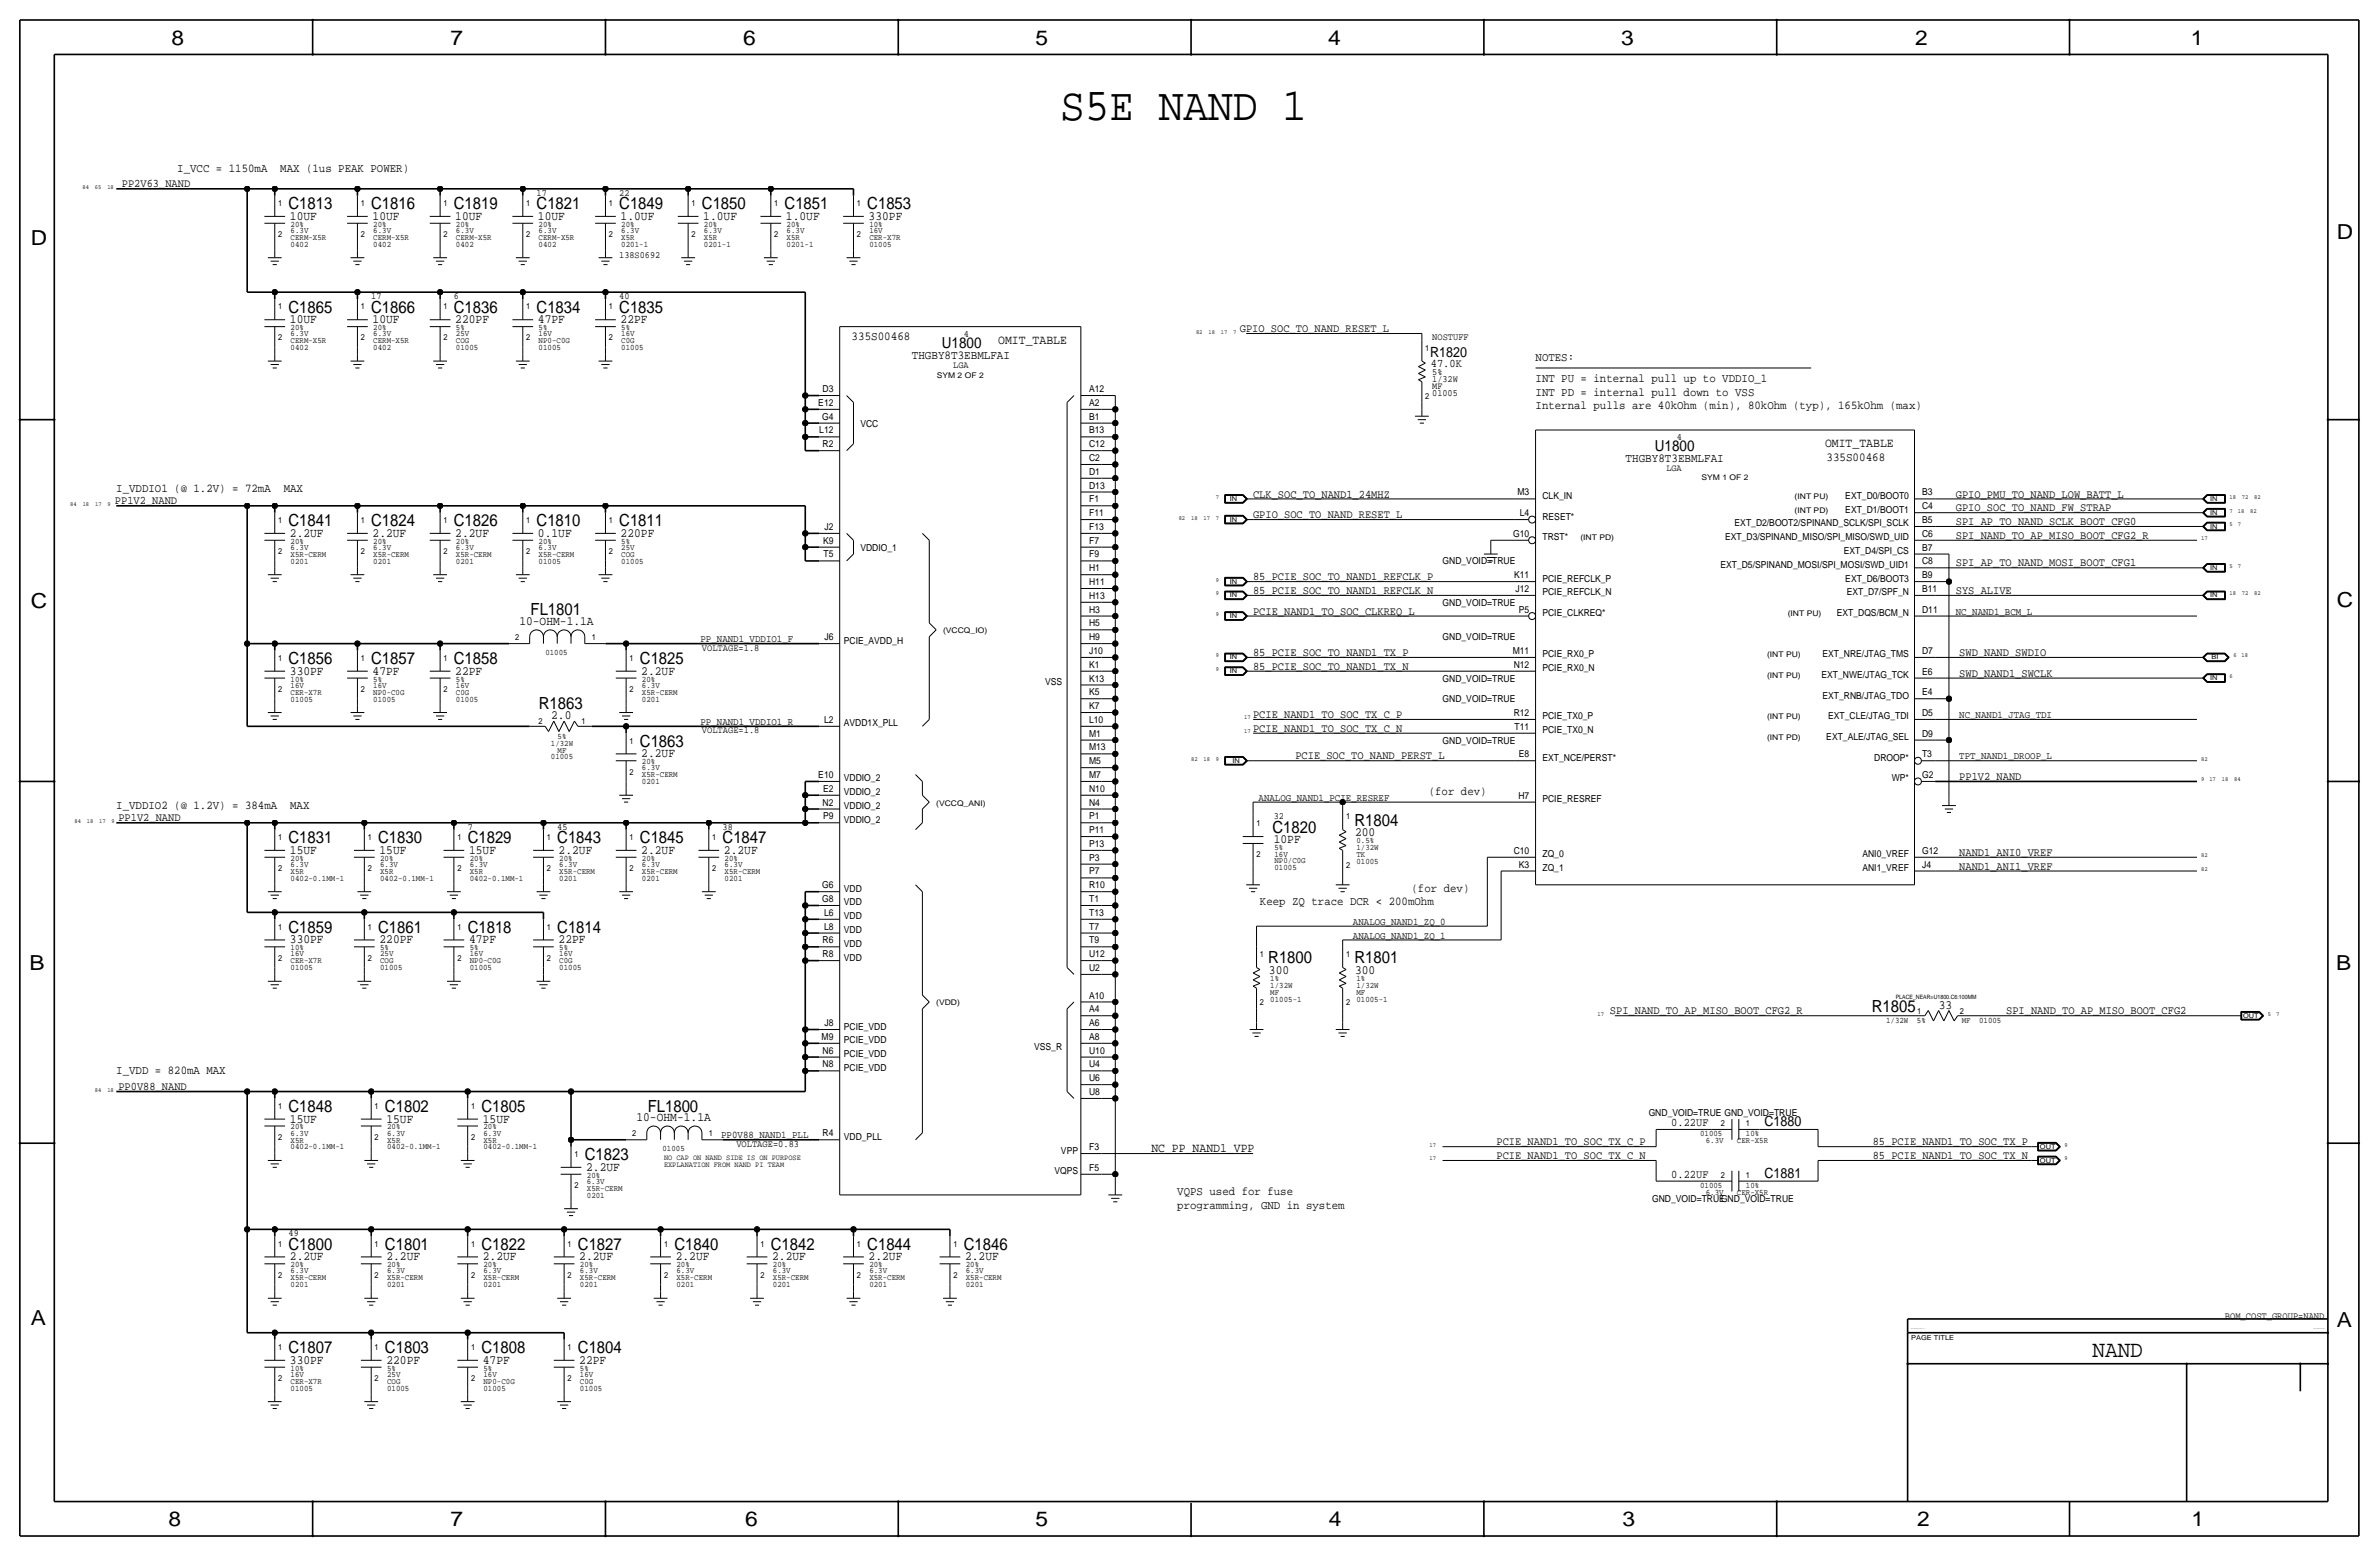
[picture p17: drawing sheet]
<svg xmlns="http://www.w3.org/2000/svg" width="877mm" height="574mm" viewBox="0 0 877 574" stroke-linecap="round" stroke-linejoin="round" font-family="sans-serif">
<defs><g id="words">
<text font-size="17" x="390.9" y="44.2">S5E NAND 1</text>
<text font-size="8.6" x="771.5" y="500.1">NAND</text>
<g font-size="7.6">
<text x="63.2" y="16.5">8</text>
<text x="166.1" y="16.5">7</text>
<text x="274" y="16.5">6</text>
<text x="381.7" y="16.5">5</text>
<text x="489.7" y="16.5">4</text>
<text x="597.6" y="16.5">3</text>
<text x="706.1" y="16.5">2</text>
<text x="807.7" y="16.5">1</text>
<text x="861.5" y="88.1">D</text>
<text x="11.4" y="90.4">D</text>
<text x="11.4" y="224.3">C</text>
<text x="861.5" y="223.8">C</text>
<text x="10.9" y="357.6">B</text>
<text x="861.3" y="357.4">B</text>
<text x="11.4" y="488.4">A</text>
<text x="861.5" y="489.2">A</text>
<text x="62.2" y="562.6">8</text>
<text x="166.1" y="562.6">7</text>
<text x="274.8" y="562.6">6</text>
<text x="381.7" y="562.6">5</text>
<text x="489.9" y="562.6">4</text>
<text x="598.1" y="562.6">3</text>
<text x="706.8" y="562.6">2</text>
<text x="807.9" y="562.6">1</text>
</g>
<g font-size="6.2">
<text x="106.4" y="77.2">C1813</text>
<text x="136.9" y="77.2">C1816</text>
<text x="167.3" y="77.2">C1819</text>
<text x="197.8" y="77.2">C1821</text>
<text x="228.3" y="77.2">C1849</text>
<text x="258.8" y="77.2">C1850</text>
<text x="289.3" y="77.2">C1851</text>
<text x="319.7" y="77.2">C1853</text>
<text x="106.4" y="115.3">C1865</text>
<text x="136.9" y="115.3">C1866</text>
<text x="167.3" y="115.3">C1836</text>
<text x="197.8" y="115.3">C1834</text>
<text x="228.3" y="115.3">C1835</text>
<text x="106.4" y="194.1">C1841</text>
<text x="136.9" y="194.1">C1824</text>
<text x="167.3" y="194.1">C1826</text>
<text x="197.8" y="194.1">C1810</text>
<text x="228.3" y="194.1">C1811</text>
<text x="195.6" y="226.8">FL1801</text>
<text x="106.4" y="244.9">C1856</text>
<text x="136.9" y="244.9">C1857</text>
<text x="167.3" y="244.9">C1858</text>
<text x="235.9" y="244.9">C1825</text>
<text x="198.6" y="261.4">R1863</text>
<text x="235.9" y="275.3">C1863</text>
<text x="499.3" y="304.3">R1804</text>
<text x="106.4" y="310.9">C1831</text>
<text x="139.4" y="310.9">C1830</text>
<text x="172.4" y="310.9">C1829</text>
<text x="205.4" y="310.9">C1843</text>
<text x="235.9" y="310.9">C1845</text>
<text x="266.4" y="310.9">C1847</text>
<text x="469.1" y="307.1">C1820</text>
<text x="106.4" y="343.9">C1859</text>
<text x="139.4" y="343.9">C1861</text>
<text x="172.4" y="343.9">C1818</text>
<text x="205.4" y="343.9">C1814</text>
<text x="467.6" y="355.1">R1800</text>
<text x="499.3" y="355.1">R1801</text>
<text x="690.1" y="373.1">R1805</text>
<text x="106.4" y="410">C1848</text>
<text x="141.9" y="410">C1802</text>
<text x="177.5" y="410">C1805</text>
<text x="238.8" y="409.7">FL1800</text>
<text x="215.6" y="427.7">C1823</text>
<text x="106.4" y="460.8">C1800</text>
<text x="141.9" y="460.8">C1801</text>
<text x="177.5" y="460.8">C1822</text>
<text x="213.1" y="460.8">C1827</text>
<text x="248.6" y="460.8">C1840</text>
<text x="284.2" y="460.8">C1842</text>
<text x="319.7" y="460.8">C1844</text>
<text x="355.3" y="460.8">C1846</text>
<text x="106.4" y="498.9">C1807</text>
<text x="141.9" y="498.9">C1803</text>
<text x="177.5" y="498.9">C1808</text>
<text x="213.1" y="498.9">C1804</text>
</g>
<g font-size="5.6">
<text x="347.2" y="128.1">U1800</text>
<text x="610.1" y="166.2">U1800</text>
</g>
<g font-size="5.2">
<text x="527.3" y="131.6">R1820</text>
<text x="650.5" y="415">C1880</text>
<text x="650.5" y="434.1">C1881</text>
</g>
<g font-size="4.7">
<text x="106.9" y="81">10UF</text>
<text x="137.4" y="81">10UF</text>
<text x="167.8" y="81">10UF</text>
<text x="198.3" y="81">10UF</text>
<text x="228.8" y="81">1.0UF</text>
<text x="259.3" y="81">1.0UF</text>
<text x="289.8" y="81">1.0UF</text>
<text x="320.2" y="81">330PF</text>
<text x="106.9" y="119.1">10UF</text>
<text x="137.4" y="119.1">10UF</text>
<text x="167.8" y="119.1">220PF</text>
<text x="198.3" y="119.1">47PF</text>
<text x="228.8" y="119.1">22PF</text>
<text x="368" y="126.7">OMIT_TABLE</text>
<text x="672.8" y="164.8">OMIT_TABLE</text>
<text x="106.9" y="197.9">2.2UF</text>
<text x="137.4" y="197.9">2.2UF</text>
<text x="167.8" y="197.9">2.2UF</text>
<text x="198.3" y="197.9">0.1UF</text>
<text x="228.8" y="197.9">220PF</text>
<text x="191.5" y="230.4">10-OHM-1.1A</text>
<text x="106.9" y="248.7">330PF</text>
<text x="137.4" y="248.7">47PF</text>
<text x="167.8" y="248.7">22PF</text>
<text x="236.4" y="248.7">2.2UF</text>
<text x="203.2" y="264.9">2.0</text>
<text x="236.4" y="279.1">2.2UF</text>
<text x="469.6" y="310.9">10PF</text>
<text x="499.6" y="308.1">200</text>
<text x="106.9" y="314.7">15UF</text>
<text x="139.9" y="314.7">15UF</text>
<text x="172.9" y="314.7">15UF</text>
<text x="205.9" y="314.7">2.2UF</text>
<text x="236.4" y="314.7">2.2UF</text>
<text x="266.9" y="314.7">2.2UF</text>
<text x="106.9" y="347.7">330PF</text>
<text x="139.9" y="347.7">220PF</text>
<text x="172.9" y="347.7">47PF</text>
<text x="205.9" y="347.7">22PF</text>
<text x="467.8" y="358.9">300</text>
<text x="499.6" y="358.9">300</text>
<text x="714.8" y="371.9">33</text>
<text x="106.9" y="413.8">15UF</text>
<text x="142.4" y="413.8">15UF</text>
<text x="178" y="413.8">15UF</text>
<text x="234.6" y="413.3">10-OHM-1.1A</text>
<text x="424.5" y="424.7">NC_PP_NAND1_VPP</text>
<text x="216.1" y="431.5">2.2UF</text>
<text x="106.9" y="464.6">2.2UF</text>
<text x="142.4" y="464.6">2.2UF</text>
<text x="178" y="464.6">2.2UF</text>
<text x="213.6" y="464.6">2.2UF</text>
<text x="249.1" y="464.6">2.2UF</text>
<text x="284.7" y="464.6">2.2UF</text>
<text x="320.2" y="464.6">2.2UF</text>
<text x="355.8" y="464.6">2.2UF</text>
<text x="106.9" y="502.7">330PF</text>
<text x="142.4" y="502.7">220PF</text>
<text x="178" y="502.7">47PF</text>
<text x="213.6" y="502.7">22PF</text>
</g>
<g font-size="4.5">
<text x="314" y="125.5">335S00468</text>
<text x="336.2" y="132.2">THGBY8T3EBMLFAI</text>
<text x="599.3" y="170.3">THGBY8T3EBMLFAI</text>
<text x="673.4" y="169.9">335S00468</text>
</g>
<g font-size="4.4">
<text x="65.4" y="63.2">I_VCC = 1150mA</text>
<text x="103.3" y="63.2">MAX (1us PEAK POWER)</text>
<text x="566.1" y="133.1">NOTES:</text>
<text x="566.1" y="140.7">INT PU = internal pull up to VDDIO_1</text>
<text x="566.1" y="145.8">INT PD = internal pull down to VSS</text>
<text x="566.1" y="150.9">Internal pulls are 40kOhm (min), 80kOhm (typ), 165kOhm (max)</text>
<text x="42.9" y="181.4">I_VDDIO1 (@ 1.2V) = 72mA</text>
<text x="104.6" y="181.4">MAX</text>
<text x="526.7" y="293.1">(for dev)</text>
<text x="42.9" y="298.2">I_VDDIO2 (@ 1.2V) = 384mA</text>
<text x="107" y="298.2">MAX</text>
<text x="520.4" y="328.7">(for dev)</text>
<text x="464.5" y="333.8">Keep ZQ trace DCR &lt; 200mOhm</text>
<text x="42.9" y="396">I_VDD = 820mA MAX</text>
<text x="434" y="440.4">VQPS used for fuse</text>
<text x="434" y="445.5">programming, GND in system</text>
</g>
<g font-size="4.3">
<text x="44.9" y="69.1">PP2V63_NAND</text>
<text x="457.1" y="122.4">GPIO_SOC_TO_NAND_RESET_L</text>
<text x="527.5" y="135.4">47.0K</text>
<text x="42.4" y="185.9">PP1V2_NAND</text>
<text x="462" y="183.4">CLK_SOC_TO_NAND1_24MHZ</text>
<text x="721.1" y="183.4">GPIO_PMU_TO_NAND_LOW_BATT_L</text>
<text x="462" y="191">GPIO_SOC_TO_NAND_RESET_L</text>
<text x="721.1" y="188.5">GPIO_SOC_TO_NAND_FW_STRAP</text>
<text x="721.1" y="193.5">SPI_AP_TO_NAND_SCLK_BOOT_CFG0</text>
<text x="721.1" y="198.6">SPI_NAND_TO_AP_MISO_BOOT_CFG2_R</text>
<text x="721.1" y="208.8">SPI_AP_TO_NAND_MOSI_BOOT_CFG1</text>
<text x="462" y="213.9">85_PCIE_SOC_TO_NAND1_REFCLK_P</text>
<text x="462" y="218.9">85_PCIE_SOC_TO_NAND1_REFCLK_N</text>
<text x="721.1" y="218.9">SYS_ALIVE</text>
<text x="462" y="226.6">PCIE_NAND1_TO_SOC_CLKREQ_L</text>
<text x="462" y="241.8">85_PCIE_SOC_TO_NAND1_TX_P</text>
<text x="722.3" y="241.8">SWD_NAND_SWDIO</text>
<text x="462" y="246.9">85_PCIE_SOC_TO_NAND1_TX_N</text>
<text x="722.3" y="249.4">SWD_NAND1_SWCLK</text>
<text x="462" y="264.7">PCIE_NAND1_TO_SOC_TX_C_P</text>
<text x="462" y="269.7">PCIE_NAND1_TO_SOC_TX_C_N</text>
<text x="477.6" y="279.9">PCIE_SOC_TO_NAND_PERST_L</text>
<text x="722.3" y="287.5">PP1V2_NAND</text>
<text x="43.6" y="302.8">PP1V2_NAND</text>
<text x="722.3" y="315.5">NAND1_ANI0_VREF</text>
<text x="722.3" y="320.5">NAND1_ANI1_VREF</text>
<text x="593.6" y="373.9">SPI_NAND_TO_AP_MISO_BOOT_CFG2_R</text>
<text x="739.6" y="373.9">SPI_NAND_TO_AP_MISO_BOOT_CFG2</text>
<text x="43.6" y="401.8">PP0V88_NAND</text>
<text x="616.1" y="415">0.22UF</text>
<text x="551.7" y="422.1">PCIE_NAND1_TO_SOC_TX_C_P</text>
<text x="690.4" y="422.1">85_PCIE_NAND1_TO_SOC_TX_P</text>
<text x="551.7" y="427.2">PCIE_NAND1_TO_SOC_TX_C_N</text>
<text x="690.4" y="427.2">85_PCIE_NAND1_TO_SOC_TX_N</text>
<text x="616.1" y="434.1">0.22UF</text>
</g>
<g font-size="3.8">
<text x="721.1" y="226.6">NC_NAND1_BCM_L</text>
<text x="258.3" y="236.7">PP_NAND1_VDDIO1_F</text>
<text x="258.3" y="267.2">PP_NAND1_VDDIO1_R</text>
<text x="722.3" y="264.7">NC_NAND1_JTAG_TDI</text>
<text x="722.3" y="279.9">TPT_NAND1_DROOP_L</text>
<text x="464" y="295.1">ANALOG_NAND1_PCIE_RESREF</text>
<text x="498.8" y="340.9">ANALOG_NAND1_ZQ_0</text>
<text x="498.8" y="345.9">ANALOG_NAND1_ZQ_1</text>
<text x="265.9" y="419.6">PP0V88_NAND1_PLL</text>
</g>
<g font-size="3.6">
<text x="528" y="125.5">NOSTUFF</text>
<text x="258.8" y="239.8">VOLTAGE=1.8</text>
<text x="258.8" y="270.3">VOLTAGE=1.8</text>
<text x="271.5" y="422.7">VOLTAGE=0.83</text>
<text x="820.3" y="486.2">BOM_COST_GROUP=NAND</text>
</g>
<g font-size="3.5">
<text x="197.8" y="72.1">17</text>
<text x="228.3" y="72.1">22</text>
<text x="228.3" y="95">138S0692</text>
<text x="136.9" y="110.2">17</text>
<text x="167.3" y="110.2">6</text>
<text x="228.3" y="110.2">40</text>
<text x="355.3" y="124.2">4</text>
<text x="351.4" y="135.6">LGA</text>
<text x="528" y="140.7">1/32W</text>
<text x="528" y="143.3">MF</text>
<text x="528" y="138.2">5%</text>
<text x="301.7" y="149.6">E12</text>
<text x="303.3" y="144.5">D3</text>
<text x="401.5" y="149.6">A2</text>
<text x="401.5" y="144.5">A12</text>
<text x="528" y="145.8">01005</text>
<text x="303.1" y="154.7">G4</text>
<text x="401.5" y="154.7">B1</text>
<text x="302" y="159.8">L12</text>
<text x="317.2" y="157.2">VCC</text>
<text x="401.5" y="159.8">B13</text>
<text x="303.3" y="164.8">R2</text>
<text x="401.5" y="164.8">C12</text>
<text x="618.2" y="162.3">4</text>
<text x="401.5" y="169.9">C2</text>
<text x="614.3" y="173.7">LGA</text>
<text x="401.5" y="175">D1</text>
<text x="401.5" y="185.2">F1</text>
<text x="401.5" y="180.1">D13</text>
<text x="559.5" y="182.6">M3</text>
<text x="568.7" y="183.9">CLK_IN</text>
<text x="680.3" y="183.9">EXT_D0/BOOT0</text>
<text x="708.6" y="182.6">B3</text>
<text x="401.5" y="190.2">F11</text>
<text x="560.3" y="190.2">L4</text>
<text x="568.7" y="191.5">RESET*</text>
<text x="680.3" y="189">EXT_D1/BOOT1</text>
<text x="708.6" y="187.7">C4</text>
<text x="304" y="195.3">J2</text>
<text x="401.5" y="195.3">F13</text>
<text x="557.9" y="197.9">G10</text>
<text x="639.5" y="194.1">EXT_D2/BOOT2/SPINAND_SCLK/SPI_SCLK</text>
<text x="708.6" y="197.9">C6</text>
<text x="708.6" y="192.8">B5</text>
<text x="303.4" y="200.4">K9</text>
<text x="317.2" y="202.9">VDDIO_1</text>
<text x="401.5" y="200.4">F7</text>
<text x="568.7" y="199.1">TRST*</text>
<text x="636" y="199.1">EXT_D3/SPINAND_MISO/SPI_MISO/SWD_UID</text>
<text x="708.6" y="202.9">B7</text>
<text x="303.6" y="205.5">T5</text>
<text x="401.5" y="205.5">F9</text>
<text x="531.8" y="208">GND_VOID=TRUE</text>
<text x="634.3" y="209.3">EXT_D5/SPINAND_MOSI/SPI_MOSI/SWD_UID1</text>
<text x="679.8" y="204.2">EXT_D4/SPI_CS</text>
<text x="708.6" y="208">C8</text>
<text x="401.5" y="215.6">H11</text>
<text x="401.5" y="210.6">H1</text>
<text x="558.2" y="213.1">K11</text>
<text x="568.7" y="214.4">PCIE_REFCLK_P</text>
<text x="680.3" y="214.4">EXT_D6/BOOT3</text>
<text x="708.6" y="213.1">B9</text>
<text x="401.5" y="220.7">H13</text>
<text x="558.7" y="218.2">J12</text>
<text x="568.7" y="219.5">PCIE_REFCLK_N</text>
<text x="680.8" y="219.5">EXT_D7/SPF_N</text>
<text x="708.6" y="218.2">B11</text>
<text x="401.5" y="225.8">H3</text>
<text x="531.8" y="223.3">GND_VOID=TRUE</text>
<text x="560" y="225.8">P5</text>
<text x="568.7" y="227.1">PCIE_CLKREQ*</text>
<text x="677.2" y="227.1">EXT_DQS/BCM_N</text>
<text x="708.6" y="225.8">D11</text>
<text x="401.5" y="230.9">H5</text>
<text x="304" y="236">J6</text>
<text x="311.1" y="237.2">PCIE_AVDD_H</text>
<text x="401.5" y="236">H9</text>
<text x="531.8" y="236">GND_VOID=TRUE</text>
<text x="401.5" y="241">J10</text>
<text x="557.7" y="241">M11</text>
<text x="568.7" y="242.3">PCIE_RX0_P</text>
<text x="671.9" y="242.3">EXT_NRE/JTAG_TMS</text>
<text x="708.6" y="241">D7</text>
<text x="401.5" y="251.2">K13</text>
<text x="401.5" y="246.1">K1</text>
<text x="531.8" y="251.2">GND_VOID=TRUE</text>
<text x="558" y="246.1">N12</text>
<text x="568.7" y="247.4">PCIE_RX0_N</text>
<text x="671.6" y="249.9">EXT_NWE/JTAG_TCK</text>
<text x="708.6" y="248.7">E6</text>
<text x="385.3" y="252.5">VSS</text>
<text x="401.5" y="256.3">K5</text>
<text x="671.9" y="257.6">EXT_RNB/JTAG_TDO</text>
<text x="708.6" y="256.3">E4</text>
<text x="401.5" y="261.4">K7</text>
<text x="531.8" y="258.8">GND_VOID=TRUE</text>
<text x="558" y="263.9">R12</text>
<text x="708.6" y="263.9">D5</text>
<text x="303.8" y="266.4">L2</text>
<text x="311.1" y="267.7">AVDD1X_PLL</text>
<text x="401.5" y="266.4">L10</text>
<text x="558.4" y="269">T11</text>
<text x="568.7" y="265.2">PCIE_TX0_P</text>
<text x="674" y="265.2">EXT_CLE/JTAG_TDI</text>
<text x="401.5" y="271.5">M1</text>
<text x="531.8" y="274.1">GND_VOID=TRUE</text>
<text x="568.7" y="270.3">PCIE_TX0_N</text>
<text x="673.3" y="272.8">EXT_ALE/JTAG_SEL</text>
<text x="708.6" y="271.5">D9</text>
<text x="401.5" y="281.7">M5</text>
<text x="401.5" y="276.6">M13</text>
<text x="560" y="279.1">E8</text>
<text x="568.7" y="280.4">EXT_NCE/PERST*</text>
<text x="691" y="280.4">DROOP*</text>
<text x="708.6" y="279.1">T3</text>
<text x="301.7" y="286.8">E10</text>
<text x="401.5" y="286.8">M7</text>
<text x="708.6" y="286.8">G2</text>
<text x="303.4" y="291.8">E2</text>
<text x="311.1" y="288">VDDIO_2</text>
<text x="311.1" y="293.1">VDDIO_2</text>
<text x="401.5" y="291.8">N10</text>
<text x="697.5" y="288">WP*</text>
<text x="303.3" y="296.9">N2</text>
<text x="311.1" y="298.2">VDDIO_2</text>
<text x="401.5" y="296.9">N4</text>
<text x="559.8" y="294.4">H7</text>
<text x="568.7" y="295.7">PCIE_RESREF</text>
<text x="172.4" y="305.8">7</text>
<text x="205.4" y="305.8">45</text>
<text x="266.4" y="305.8">38</text>
<text x="303.4" y="302">P9</text>
<text x="311.1" y="303.3">VDDIO_2</text>
<text x="401.5" y="302">P1</text>
<text x="469.6" y="302">32</text>
<text x="401.5" y="307.1">P11</text>
<text x="401.5" y="317.2">P3</text>
<text x="401.5" y="312.2">P13</text>
<text x="558" y="314.7">C10</text>
<text x="568.7" y="316">ZQ_0</text>
<text x="686.6" y="316">ANI0_VREF</text>
<text x="708.6" y="314.7">G12</text>
<text x="401.5" y="322.3">P7</text>
<text x="560" y="319.8">K3</text>
<text x="568.7" y="321.1">ZQ_1</text>
<text x="686.6" y="321.1">ANI1_VREF</text>
<text x="708.6" y="319.8">J4</text>
<text x="303.1" y="327.4">G6</text>
<text x="311.1" y="328.7">VDD</text>
<text x="401.5" y="327.4">R10</text>
<text x="303.1" y="332.5">G8</text>
<text x="311.1" y="333.8">VDD</text>
<text x="401.5" y="332.5">T1</text>
<text x="303.8" y="337.6">L6</text>
<text x="311.1" y="338.8">VDD</text>
<text x="401.5" y="337.6">T13</text>
<text x="303.3" y="347.7">R6</text>
<text x="303.8" y="342.6">L8</text>
<text x="311.1" y="343.9">VDD</text>
<text x="401.5" y="347.7">T9</text>
<text x="401.5" y="342.6">T7</text>
<text x="303.3" y="352.8">R8</text>
<text x="311.1" y="349">VDD</text>
<text x="401.5" y="352.8">U12</text>
<text x="311.1" y="354.1">VDD</text>
<text x="401.5" y="357.9">U2</text>
<text x="401.5" y="368">A10</text>
<text x="401.5" y="373.1">A4</text>
<text x="302.9" y="383.3">M9</text>
<text x="304" y="378.2">J8</text>
<text x="311.1" y="379.5">PCIE_VDD</text>
<text x="401.5" y="383.3">A8</text>
<text x="401.5" y="378.2">A6</text>
<text x="303.3" y="388.4">N6</text>
<text x="311.1" y="384.6">PCIE_VDD</text>
<text x="311.1" y="389.6">PCIE_VDD</text>
<text x="381.3" y="387.1">VSS_R</text>
<text x="401.5" y="388.4">U10</text>
<text x="303.3" y="393.4">N8</text>
<text x="311.1" y="394.7">PCIE_VDD</text>
<text x="401.5" y="393.4">U4</text>
<text x="401.5" y="398.5">U6</text>
<text x="401.5" y="403.6">U8</text>
<text x="607.8" y="411.2">GND_VOID=TRUE GND_VOID=TRUE</text>
<text x="303.3" y="418.8">R4</text>
<text x="311.1" y="420.1">VDD_PLL</text>
<text x="391.2" y="425.2">VPP</text>
<text x="401.5" y="423.9">F3</text>
<text x="401.5" y="431.5">F5</text>
<text x="388.7" y="432.8">VQPS</text>
<text x="609.1" y="443">GND_VOID=TRUEGND_VOID=TRUE</text>
<text x="106.4" y="455.7">49</text>
</g>
<g font-size="3.1">
<text x="102.6" y="75.9">1</text>
<text x="133" y="75.9">1</text>
<text x="163.5" y="75.9">1</text>
<text x="194" y="75.9">1</text>
<text x="224.5" y="75.9">1</text>
<text x="255" y="75.9">1</text>
<text x="285.4" y="75.9">1</text>
<text x="315.9" y="75.9">1</text>
<text x="107.1" y="83.6">20%</text>
<text x="137.6" y="83.6">20%</text>
<text x="168.1" y="83.6">20%</text>
<text x="198.6" y="83.6">20%</text>
<text x="229.1" y="83.6">20%</text>
<text x="259.5" y="83.6">20%</text>
<text x="290" y="83.6">20%</text>
<text x="320.5" y="83.6">10%</text>
<text x="102.6" y="87.4">2</text>
<text x="107.1" y="85.9">6.3V</text>
<text x="107.1" y="88.4">CERM-X5R</text>
<text x="133" y="87.4">2</text>
<text x="137.6" y="85.9">6.3V</text>
<text x="137.6" y="88.4">CERM-X5R</text>
<text x="163.5" y="87.4">2</text>
<text x="168.1" y="85.9">6.3V</text>
<text x="168.1" y="88.4">CERM-X5R</text>
<text x="194" y="87.4">2</text>
<text x="198.6" y="85.9">6.3V</text>
<text x="198.6" y="88.4">CERM-X5R</text>
<text x="224.5" y="87.4">2</text>
<text x="229.1" y="88.4">X5R</text>
<text x="229.1" y="85.9">6.3V</text>
<text x="255" y="87.4">2</text>
<text x="259.5" y="88.4">X5R</text>
<text x="259.5" y="85.9">6.3V</text>
<text x="285.4" y="87.4">2</text>
<text x="290" y="88.4">X5R</text>
<text x="290" y="85.9">6.3V</text>
<text x="315.9" y="87.4">2</text>
<text x="320.5" y="85.9">16V</text>
<text x="320.5" y="88.4">CER-X7R</text>
<text x="107.1" y="90.9">0402</text>
<text x="137.6" y="90.9">0402</text>
<text x="168.1" y="90.9">0402</text>
<text x="198.6" y="90.9">0402</text>
<text x="229.1" y="90.9">0201-1</text>
<text x="259.5" y="90.9">0201-1</text>
<text x="290" y="90.9">0201-1</text>
<text x="320.5" y="90.9">01005</text>
<text x="102.6" y="114">1</text>
<text x="133" y="114">1</text>
<text x="163.5" y="114">1</text>
<text x="194" y="114">1</text>
<text x="224.5" y="114">1</text>
<text x="102.6" y="125.5">2</text>
<text x="107.1" y="124">6.3V</text>
<text x="107.1" y="121.7">20%</text>
<text x="133" y="125.5">2</text>
<text x="137.6" y="124">6.3V</text>
<text x="137.6" y="121.7">20%</text>
<text x="163.5" y="125.5">2</text>
<text x="168.1" y="121.7">5%</text>
<text x="168.1" y="124">25V</text>
<text x="194" y="125.5">2</text>
<text x="198.6" y="121.7">5%</text>
<text x="198.6" y="124">16V</text>
<text x="224.5" y="125.5">2</text>
<text x="229.1" y="121.7">5%</text>
<text x="229.1" y="124">16V</text>
<text x="107.1" y="129">0402</text>
<text x="107.1" y="126.5">CERM-X5R</text>
<text x="137.6" y="129">0402</text>
<text x="137.6" y="126.5">CERM-X5R</text>
<text x="168.1" y="129">01005</text>
<text x="168.1" y="126.5">COG</text>
<text x="198.6" y="129">01005</text>
<text x="198.6" y="126.5">NP0-C0G</text>
<text x="229.1" y="129">01005</text>
<text x="229.1" y="126.5">C0G</text>
<text x="525.5" y="129.3">1</text>
<text x="525.5" y="147.1">2</text>
<text x="102.6" y="192.8">1</text>
<text x="133" y="192.8">1</text>
<text x="163.5" y="192.8">1</text>
<text x="194" y="192.8">1</text>
<text x="224.5" y="192.8">1</text>
<text x="107.1" y="202.7">6.3V</text>
<text x="107.1" y="200.4">20%</text>
<text x="137.6" y="202.7">6.3V</text>
<text x="137.6" y="200.4">20%</text>
<text x="168.1" y="202.7">6.3V</text>
<text x="168.1" y="200.4">20%</text>
<text x="198.6" y="202.7">6.3V</text>
<text x="198.6" y="200.4">20%</text>
<text x="229.1" y="200.4">5%</text>
<text x="229.1" y="202.7">25V</text>
<text x="102.6" y="204.2">2</text>
<text x="107.1" y="207.8">0201</text>
<text x="107.1" y="205.2">X5R-CERM</text>
<text x="133" y="204.2">2</text>
<text x="137.6" y="207.8">0201</text>
<text x="137.6" y="205.2">X5R-CERM</text>
<text x="163.5" y="204.2">2</text>
<text x="168.1" y="207.8">0201</text>
<text x="168.1" y="205.2">X5R-CERM</text>
<text x="194" y="204.2">2</text>
<text x="198.6" y="207.8">01005</text>
<text x="198.6" y="205.2">X5R-CERM</text>
<text x="224.5" y="204.2">2</text>
<text x="229.1" y="207.8">01005</text>
<text x="229.1" y="205.2">COG</text>
<text x="189.9" y="236">2</text>
<text x="218.1" y="236">1</text>
<text x="102.6" y="243.6">1</text>
<text x="133" y="243.6">1</text>
<text x="163.5" y="243.6">1</text>
<text x="201.1" y="241.3">01005</text>
<text x="232.1" y="243.6">1</text>
<text x="107.1" y="251.2">10%</text>
<text x="137.6" y="251.2">5%</text>
<text x="168.1" y="251.2">5%</text>
<text x="236.7" y="251.2">20%</text>
<text x="102.6" y="255">2</text>
<text x="107.1" y="253.5">16V</text>
<text x="107.1" y="256">CER-X7R</text>
<text x="133" y="255">2</text>
<text x="137.6" y="253.5">16V</text>
<text x="137.6" y="256">NP0-C0G</text>
<text x="163.5" y="255">2</text>
<text x="168.1" y="256">C0G</text>
<text x="168.1" y="253.5">16V</text>
<text x="232.1" y="255">2</text>
<text x="236.7" y="253.5">6.3V</text>
<text x="236.7" y="256">X5R-CERM</text>
<text x="107.1" y="258.6">01005</text>
<text x="137.6" y="258.6">01005</text>
<text x="168.1" y="258.6">01005</text>
<text x="236.7" y="258.6">0201</text>
<text x="198.6" y="267">2</text>
<text x="214.3" y="267">1</text>
<text x="203.1" y="274.8">1/32W</text>
<text x="205.6" y="272.3">5%</text>
<text x="232.1" y="274.1">1</text>
<text x="203.1" y="279.9">01005</text>
<text x="205.6" y="277.4">MF</text>
<text x="236.7" y="281.7">20%</text>
<text x="232.1" y="285.5">2</text>
<text x="236.7" y="284">6.3V</text>
<text x="236.7" y="286.5">X5R-CERM</text>
<text x="236.7" y="289.1">0201</text>
<text x="463.2" y="304.5">1</text>
<text x="496.3" y="302">1</text>
<text x="102.6" y="309.6">1</text>
<text x="135.6" y="309.6">1</text>
<text x="168.6" y="309.6">1</text>
<text x="201.6" y="309.6">1</text>
<text x="232.1" y="309.6">1</text>
<text x="262.6" y="309.6">1</text>
<text x="500.1" y="310.9">0.5%</text>
<text x="107.1" y="317.2">20%</text>
<text x="140.2" y="317.2">20%</text>
<text x="173.2" y="317.2">20%</text>
<text x="206.2" y="317.2">20%</text>
<text x="236.7" y="317.2">20%</text>
<text x="267.2" y="317.2">20%</text>
<text x="463.2" y="316">2</text>
<text x="469.8" y="313.4">5%</text>
<text x="469.8" y="315.7">16V</text>
<text x="500.1" y="316">TK</text>
<text x="500.1" y="313.4">1/32W</text>
<text x="102.6" y="321.1">2</text>
<text x="107.1" y="319.5">6.3V</text>
<text x="107.1" y="322.1">X5R</text>
<text x="135.6" y="321.1">2</text>
<text x="140.2" y="319.5">6.3V</text>
<text x="140.2" y="322.1">X5R</text>
<text x="168.6" y="321.1">2</text>
<text x="173.2" y="319.5">6.3V</text>
<text x="173.2" y="322.1">X5R</text>
<text x="201.6" y="321.1">2</text>
<text x="206.2" y="319.5">6.3V</text>
<text x="206.2" y="322.1">X5R-CERM</text>
<text x="232.1" y="321.1">2</text>
<text x="236.7" y="319.5">6.3V</text>
<text x="236.7" y="322.1">X5R-CERM</text>
<text x="262.6" y="321.1">2</text>
<text x="267.2" y="319.5">6.3V</text>
<text x="267.2" y="322.1">X5R-CERM</text>
<text x="469.8" y="320.8">01005</text>
<text x="469.8" y="318.3">NP0/C0G</text>
<text x="496.3" y="319.8">2</text>
<text x="500.1" y="318.5">01005</text>
<text x="107.1" y="324.6">0402-0.1MM-1</text>
<text x="140.2" y="324.6">0402-0.1MM-1</text>
<text x="173.2" y="324.6">0402-0.1MM-1</text>
<text x="206.2" y="324.6">0201</text>
<text x="236.7" y="324.6">0201</text>
<text x="267.2" y="324.6">0201</text>
<text x="102.6" y="342.6">1</text>
<text x="135.6" y="342.6">1</text>
<text x="168.6" y="342.6">1</text>
<text x="201.6" y="342.6">1</text>
<text x="107.1" y="352.6">16V</text>
<text x="107.1" y="350.3">10%</text>
<text x="140.2" y="350.3">5%</text>
<text x="140.2" y="352.6">25V</text>
<text x="173.2" y="350.3">5%</text>
<text x="173.2" y="352.6">16V</text>
<text x="206.2" y="350.3">5%</text>
<text x="206.2" y="352.6">16V</text>
<text x="464.5" y="352.8">1</text>
<text x="496.3" y="352.8">1</text>
<text x="102.6" y="354.1">2</text>
<text x="107.1" y="357.6">01005</text>
<text x="107.1" y="355.1">CER-X7R</text>
<text x="135.6" y="354.1">2</text>
<text x="140.2" y="357.6">01005</text>
<text x="140.2" y="355.1">COG</text>
<text x="168.6" y="354.1">2</text>
<text x="173.2" y="357.6">01005</text>
<text x="173.2" y="355.1">NP0-C0G</text>
<text x="201.6" y="354.1">2</text>
<text x="206.2" y="357.6">01005</text>
<text x="206.2" y="355.1">C0G</text>
<text x="468.3" y="364.2">1/32W</text>
<text x="468.3" y="361.7">1%</text>
<text x="500.1" y="361.7">1%</text>
<text x="500.1" y="364.2">1/32W</text>
<text x="464.5" y="370.6">2</text>
<text x="468.3" y="369.3">01005-1</text>
<text x="468.3" y="366.8">MF</text>
<text x="496.3" y="370.6">2</text>
<text x="500.1" y="369.3">01005-1</text>
<text x="500.1" y="366.8">MF</text>
<text x="695.3" y="376.9">1/32W</text>
<text x="706.7" y="376.9">5%</text>
<text x="706.8" y="373.6">1</text>
<text x="722.6" y="373.6">2</text>
<text x="723.2" y="376.9">MF</text>
<text x="729.6" y="376.9">01005</text>
<text x="102.6" y="408.7">1</text>
<text x="138.1" y="408.7">1</text>
<text x="173.7" y="408.7">1</text>
<text x="107.1" y="418.6">6.3V</text>
<text x="107.1" y="416.3">20%</text>
<text x="142.7" y="418.6">6.3V</text>
<text x="142.7" y="416.3">20%</text>
<text x="178.3" y="418.6">6.3V</text>
<text x="178.3" y="416.3">20%</text>
<text x="233.1" y="418.8">2</text>
<text x="261.3" y="418.8">1</text>
<text x="626.8" y="418.8">01005</text>
<text x="634.4" y="415">2</text>
<text x="643.6" y="415">1</text>
<text x="643.7" y="418.8">10%</text>
<text x="102.6" y="420.1">2</text>
<text x="107.1" y="421.1">X5R</text>
<text x="107.1" y="423.7">0402-0.1MM-1</text>
<text x="138.1" y="420.1">2</text>
<text x="142.7" y="421.1">X5R</text>
<text x="142.7" y="423.7">0402-0.1MM-1</text>
<text x="173.7" y="420.1">2</text>
<text x="178.3" y="421.1">X5R</text>
<text x="178.3" y="423.7">0402-0.1MM-1</text>
<text x="244.2" y="424.2">01005</text>
<text x="628.9" y="421.4">6.3V</text>
<text x="640.4" y="421.4">CER-X5R</text>
<text x="211.8" y="426.5">1</text>
<text x="211.8" y="437.9">2</text>
<text x="216.4" y="436.4">6.3V</text>
<text x="216.4" y="434.1">20%</text>
<text x="626.8" y="437.9">01005</text>
<text x="634.4" y="434.1">2</text>
<text x="643.6" y="434.1">1</text>
<text x="643.7" y="437.9">10%</text>
<text x="216.4" y="441.5">0201</text>
<text x="216.4" y="438.9">X5R-CERM</text>
<text x="628.9" y="440.4">6.3V</text>
<text x="640.4" y="440.4">CER-X5R</text>
<text x="102.6" y="459.5">1</text>
<text x="138.1" y="459.5">1</text>
<text x="173.7" y="459.5">1</text>
<text x="209.2" y="459.5">1</text>
<text x="244.8" y="459.5">1</text>
<text x="280.4" y="459.5">1</text>
<text x="315.9" y="459.5">1</text>
<text x="351.5" y="459.5">1</text>
<text x="107.1" y="467.1">20%</text>
<text x="142.7" y="467.1">20%</text>
<text x="178.3" y="467.1">20%</text>
<text x="213.8" y="467.1">20%</text>
<text x="249.4" y="467.1">20%</text>
<text x="284.9" y="467.1">20%</text>
<text x="320.5" y="467.1">20%</text>
<text x="356.1" y="467.1">20%</text>
<text x="102.6" y="470.9">2</text>
<text x="107.1" y="469.4">6.3V</text>
<text x="107.1" y="471.9">X5R-CERM</text>
<text x="138.1" y="470.9">2</text>
<text x="142.7" y="469.4">6.3V</text>
<text x="142.7" y="471.9">X5R-CERM</text>
<text x="173.7" y="470.9">2</text>
<text x="178.3" y="469.4">6.3V</text>
<text x="178.3" y="471.9">X5R-CERM</text>
<text x="209.2" y="470.9">2</text>
<text x="213.8" y="469.4">6.3V</text>
<text x="213.8" y="471.9">X5R-CERM</text>
<text x="244.8" y="470.9">2</text>
<text x="249.4" y="469.4">6.3V</text>
<text x="249.4" y="471.9">X5R-CERM</text>
<text x="280.4" y="470.9">2</text>
<text x="284.9" y="469.4">6.3V</text>
<text x="284.9" y="471.9">X5R-CERM</text>
<text x="315.9" y="470.9">2</text>
<text x="320.5" y="471.9">X5R-CERM</text>
<text x="320.5" y="469.4">6.3V</text>
<text x="351.5" y="470.9">2</text>
<text x="356.1" y="469.4">6.3V</text>
<text x="356.1" y="471.9">X5R-CERM</text>
<text x="107.1" y="474.5">0201</text>
<text x="142.7" y="474.5">0201</text>
<text x="178.3" y="474.5">0201</text>
<text x="213.8" y="474.5">0201</text>
<text x="249.4" y="474.5">0201</text>
<text x="284.9" y="474.5">0201</text>
<text x="320.5" y="474.5">0201</text>
<text x="356.1" y="474.5">0201</text>
<text x="102.6" y="497.6">1</text>
<text x="138.1" y="497.6">1</text>
<text x="173.7" y="497.6">1</text>
<text x="209.2" y="497.6">1</text>
<text x="102.6" y="509">2</text>
<text x="107.1" y="507.5">16V</text>
<text x="107.1" y="505.2">10%</text>
<text x="138.1" y="509">2</text>
<text x="142.7" y="505.2">5%</text>
<text x="142.7" y="507.5">25V</text>
<text x="173.7" y="509">2</text>
<text x="178.3" y="505.2">5%</text>
<text x="178.3" y="507.5">16V</text>
<text x="209.2" y="509">2</text>
<text x="213.8" y="505.2">5%</text>
<text x="213.8" y="507.5">16V</text>
<text x="107.1" y="512.6">01005</text>
<text x="107.1" y="510">CER-X7R</text>
<text x="142.7" y="512.6">01005</text>
<text x="142.7" y="510">COG</text>
<text x="178.3" y="512.6">01005</text>
<text x="178.3" y="510">NP0-C0G</text>
<text x="213.8" y="512.6">01005</text>
<text x="213.8" y="510">C0G</text>
</g>
<g font-size="2.9">
<text x="345.4" y="139.4">SYM 2 OF 2</text>
<text x="627.3" y="177">SYM 1 OF 2</text>
<text x="661.6" y="183.9">(INT PU)</text>
<text x="661.6" y="189">(INT PD)</text>
<text x="582.6" y="199.1">(INT PD)</text>
<text x="659.1" y="227.1">(INT PU)</text>
<text x="347.7" y="233.4">(VCCQ_IO)</text>
<text x="651.5" y="242.3">(INT PU)</text>
<text x="651.5" y="249.9">(INT PU)</text>
<text x="651.5" y="265.2">(INT PU)</text>
<text x="651.5" y="272.8">(INT PD)</text>
<text x="345.1" y="296.9">(VCCQ_ANI)</text>
<text x="345.1" y="370.6">(VDD)</text>
<text x="244.8" y="430.3">EXPLANATION FROM NAND PI TEAM</text>
<text x="244.8" y="427.7">NO CAP ON NAND SIDE IS ON PURPOSE</text>
</g>
<g font-size="2.5">
<text x="453.3" y="184.7">IN</text>
<text x="814.8" y="184.7">IN</text>
<text x="814.8" y="189.7">IN</text>
<text x="453.3" y="192.3">IN</text>
<text x="814.8" y="194.8">IN</text>
<text x="453.3" y="215.1">IN</text>
<text x="814.8" y="210.1">IN</text>
<text x="453.3" y="220.2">IN</text>
<text x="814.8" y="220.2">IN</text>
<text x="453.3" y="227.8">IN</text>
<text x="453.3" y="243.1">IN</text>
<text x="815.3" y="243.1">BI</text>
<text x="453.3" y="248.2">IN</text>
<text x="814.8" y="250.7">IN</text>
<text x="454.4" y="281.2">IN</text>
<text x="827" y="375.2">OUT</text>
<text x="752.1" y="423.4">OUT</text>
<text x="752.1" y="428.5">OUT</text>
<text x="704.5" y="493.8">PAGE TITLE</text>
</g>
<g font-size="2.3">
<text x="30.4" y="69.6">84</text>
<text x="35" y="69.6">65</text>
<text x="39.6" y="69.6">18</text>
<text x="440.9" y="122.9">82</text>
<text x="445.5" y="122.9">18</text>
<text x="450.1" y="122.9">17</text>
<text x="454.7" y="122.9">7</text>
<text x="448.3" y="183.9">7</text>
<text x="821.9" y="183.9">18</text>
<text x="826.5" y="183.9">72</text>
<text x="831.1" y="183.9">82</text>
<text x="25.9" y="186.4">84</text>
<text x="30.5" y="186.4">18</text>
<text x="35.1" y="186.4">17</text>
<text x="39.6" y="186.4">9</text>
<text x="434.5" y="191.5">82</text>
<text x="439.1" y="191.5">18</text>
<text x="443.7" y="191.5">17</text>
<text x="448.3" y="191.5">7</text>
<text x="821.9" y="189">7</text>
<text x="825" y="189">18</text>
<text x="829.6" y="189">82</text>
<text x="821.9" y="194.1">5</text>
<text x="825" y="194.1">7</text>
<text x="811.5" y="199.1">17</text>
<text x="821.9" y="209.3">5</text>
<text x="825" y="209.3">7</text>
<text x="448.3" y="214.4">9</text>
<text x="448.3" y="219.5">9</text>
<text x="821.9" y="219.5">18</text>
<text x="826.5" y="219.5">72</text>
<text x="831.1" y="219.5">82</text>
<text x="448.3" y="227.1">9</text>
<text x="448.3" y="242.3">9</text>
<text x="823.4" y="242.3">6</text>
<text x="826.4" y="242.3">18</text>
<text x="448.3" y="247.4">9</text>
<text x="821.9" y="249.9">6</text>
<text x="458.7" y="265.2">17</text>
<text x="458.7" y="270.3">17</text>
<text x="439.1" y="280.4">82</text>
<text x="443.7" y="280.4">18</text>
<text x="448.3" y="280.4">9</text>
<text x="811.5" y="280.4">82</text>
<text x="811.5" y="288">9</text>
<text x="814.5" y="288">17</text>
<text x="819.1" y="288">18</text>
<text x="823.7" y="288">84</text>
<text x="27.4" y="303.3">84</text>
<text x="32" y="303.3">18</text>
<text x="36.6" y="303.3">17</text>
<text x="41.1" y="303.3">9</text>
<text x="811.5" y="316">82</text>
<text x="811.5" y="321.1">82</text>
<text x="589" y="374.4">17</text>
<text x="836.1" y="374.4">5</text>
<text x="839.1" y="374.4">7</text>
<text x="35" y="402.3">84</text>
<text x="39.6" y="402.3">18</text>
<text x="527" y="422.7">17</text>
<text x="761.1" y="422.7">9</text>
<text x="527" y="427.7">17</text>
<text x="761.1" y="427.7">9</text>
</g>
<text font-size="2.2" x="698.9" y="368">PLACE_NEAR=U1800.C6:100MM</text>
<g font-size=".4">
<text x="704.5" y="490">SYNC_MASTER=J518_MLB_4.0.2</text>
<text x="852.9" y="490">SYNC_DATE=08/20/2020</text>
</g>
</g></defs>
<g fill="none" stroke="#000" stroke-width=".6">
<path d="M7.3 7.4v558.8zM7.3 7.4h862.3zM115.3 7.4v12.7zM223.2 7.4v12.7zM331.2 7.4v12.7zM439.1 7.4v12.7zM547.1 7.4v12.7zM655 7.4v12.7zM763 7.4v12.7zM869.6 7.4v558.8zM20 20.1v533.4zM20 20.1h838.2z"/>
<path d="M858.2 20.1v533.4zM42.9 69.6h48.2zM91.1 69.6h10.2zM91.1 69.6v38.1zM101.3 69.6h30.5zM101.3 69.6v2.5zM131.8 69.6h30.5zM131.8 69.6v2.5zM162.3 69.6h30.4zM162.3 69.6v2.5zM192.7 69.6h30.5zM192.7 69.6v2.5z"/>
<path d="M223.2 69.6h30.5zM223.2 69.6v2.5zM253.7 69.6h30.5zM253.7 69.6v2.5zM284.2 69.6h30.5zM284.2 69.6v2.5zM314.7 69.6v2.5zM91.1 107.7h10.2zM101.3 107.7h30.5zM101.3 107.7v2.5zM131.8 107.7h30.5zM131.8 107.7v2.5z"/>
<path d="M162.3 107.7h30.4zM162.3 107.7v2.5zM192.7 107.7h30.5zM192.7 107.7v2.5zM223.2 107.7h73.7zM223.2 107.7v2.5zM296.9 107.7v38.1zM7.3 154.7h12.7zM296.9 145.8h5.1zM296.9 145.8v5.1zM296.9 150.9h5.1zM296.9 150.9v5.1z"/>
<path d="M296.9 156h5.1zM296.9 156v5zM858.2 154.7h11.4zM296.9 161h5.1zM296.9 161v5.1zM296.9 166.1h5.1zM42.9 186.4h48.2zM91.1 186.4v50.8zM91.1 186.4h10.2zM101.3 186.4h30.5zM101.3 186.4v2.6zM131.8 186.4h30.5z"/>
<path d="M131.8 186.4v2.6zM162.3 186.4h30.4zM162.3 186.4v2.6zM192.7 186.4h30.5zM192.7 186.4v2.6zM223.2 186.4h73.7zM223.2 186.4v2.6zM296.9 186.4v10.2zM296.9 196.6h5.1zM296.9 196.6v5.1zM296.9 201.7h5.1zM296.9 201.7v5.1z"/>
<path d="M296.9 206.8h5.1zM91.1 237.2v30.5zM91.1 237.2h10.2zM101.3 237.2h30.5zM101.3 237.2v2.6zM131.8 237.2h30.5zM131.8 237.2v2.6zM162.3 237.2v2.6zM162.3 237.2h25.4zM223.2 237.2h7.6zM230.8 237.2v2.6zM230.8 237.2h71.2z"/>
<path d="M91.1 267.7h104.2zM218.1 267.7h12.7zM230.8 267.7v2.6zM230.8 267.7h71.2zM7.3 288h12.7zM296.9 298.2v5.1zM296.9 298.2h5.1zM296.9 293.1v5.1zM296.9 293.1h5.1zM296.9 288v5.1zM296.9 288h5.1zM713.4 288h96.6z"/>
<path d="M858.2 288h11.4zM42.9 303.3h48.2zM91.1 303.3v33zM91.1 303.3h10.2zM101.3 303.3h33zM101.3 303.3v2.5zM134.3 303.3h33zM134.3 303.3v2.5zM167.3 303.3h33.1zM167.3 303.3v2.5zM200.4 303.3h30.4zM200.4 303.3v2.5z"/>
<path d="M230.8 303.3h30.5zM230.8 303.3v2.5zM261.3 303.3h35.6zM261.3 303.3v2.5zM296.9 303.3h5.1zM91.1 336.3h10.2zM101.3 336.3h33zM101.3 336.3v2.5zM134.3 336.3h33zM134.3 336.3v2.5zM167.3 336.3h33.1zM167.3 336.3v2.5z"/>
<path d="M200.4 336.3v2.5zM296.9 338.8v5.1zM296.9 333.8v5zM296.9 338.8h5.1zM296.9 328.7v5.1zM296.9 333.8h5.1zM296.9 328.7h5.1zM296.9 354.1v25.4zM296.9 349v5.1zM296.9 354.1h5.1zM296.9 343.9v5.1zM296.9 349h5.1z"/>
<path d="M296.9 343.9h5.1zM296.9 379.5v5.1zM296.9 379.5h5.1zM296.9 394.7v7.6zM296.9 389.6v5.1zM296.9 394.7h5.1zM296.9 384.6v5zM296.9 389.6h5.1zM296.9 384.6h5.1zM42.9 402.3h48.2zM91.1 402.3h10.2zM91.1 402.3v50.8z"/>
<path d="M101.3 402.3h35.6zM101.3 402.3v2.6zM136.9 402.3h35.5zM136.9 402.3v2.6zM172.4 402.3h38.1zM172.4 402.3v2.6zM210.5 402.3v17.8zM210.5 402.3h86.4zM7.3 421.4h12.7zM210.5 420.1v2.6zM210.5 420.1h20.3zM266.4 420.1h35.6z"/>
<path d="M858.2 421.4h11.4zM91.1 453.1v38.1zM91.1 453.1h10.2zM101.3 453.1h35.6zM101.3 453.1v2.6zM136.9 453.1h35.5zM136.9 453.1v2.6zM172.4 453.1h35.6zM172.4 453.1v2.6zM208 453.1h35.5zM208 453.1v2.6zM243.5 453.1h35.6z"/>
<path d="M243.5 453.1v2.6zM279.1 453.1h35.6zM279.1 453.1v2.6zM314.7 453.1h35.5zM314.7 453.1v2.6zM350.2 453.1v2.6zM91.1 491.2h10.2zM101.3 491.2h35.6zM101.3 491.2v2.6zM136.9 491.2h35.5zM136.9 491.2v2.6zM172.4 491.2h35.6z"/>
<path d="M172.4 491.2v2.6zM208 491.2v2.6zM703.3 486.2h154.9zM703.3 486.2v5zM703.3 491.2h154.9zM703.3 491.2v62.3zM703.3 502.7h154.9zM806.1 502.7v50.8zM848.1 502.7v10.1zM20 553.5h838.2zM115.3 553.5v12.7zM223.2 553.5v12.7z"/>
<path d="M331.2 553.5v12.7zM439.1 554v12.2zM547.1 553.5v12.7zM655 553.5v12.7zM763 553.5v12.7zM7.3 566.2h862.3z"/>
</g>
<g fill="none" stroke="#000" stroke-width=".37">
<path d="M97.5 79.8h7.6zM101.3 72.1v7.7zM128 79.8h7.6zM131.8 72.1v7.7zM158.4 79.8h7.7zM162.3 72.1v7.7zM188.9 79.8h7.6zM192.7 72.1v7.7zM219.4 79.8h7.6zM223.2 72.1v7.7zM249.9 79.8h7.6zM253.7 72.1v7.7z"/>
<path d="M280.4 79.8h7.6zM284.2 72.1v7.7zM310.8 79.8h7.7zM314.7 72.1v7.7zM97.5 82.3h7.6zM98.8 95h5zM99.8 96.3h3zM100.5 97.5h1.6zM101.3 89.9v2.6zM101.3 92.5v2.5zM101.3 82.3v7.6zM128 82.3h7.6z"/>
<path d="M129.2 95h5.1zM130.3 96.3h3zM131 97.5h1.5zM131.8 89.9v2.6zM131.8 92.5v2.5zM131.8 82.3v7.6zM158.4 82.3h7.7zM159.7 95h5.1zM160.7 96.3h3.1zM161.5 97.5h1.5zM162.3 89.9v2.6zM162.3 92.5v2.5z"/>
<path d="M162.3 82.3v7.6zM188.9 82.3h7.6zM190.2 95h5.1zM191.2 96.3h3.1zM192 97.5h1.5zM192.7 89.9v2.6zM192.7 92.5v2.5zM192.7 82.3v7.6zM219.4 82.3h7.6zM220.7 95h5.1zM221.7 96.3h3zM222.5 97.5h1.5z"/>
<path d="M223.2 89.9v2.6zM223.2 92.5v2.5zM223.2 82.3v7.6zM249.9 82.3h7.6zM251.2 95h5zM252.2 96.3h3zM252.9 97.5h1.6zM253.7 89.9v2.6zM253.7 92.5v2.5zM253.7 82.3v7.6zM280.4 82.3h7.6zM281.6 95h5.1z"/>
<path d="M282.7 96.3h3zM283.4 97.5h1.5zM284.2 89.9v2.6zM284.2 92.5v2.5zM284.2 82.3v7.6zM310.8 82.3h7.7zM312.1 95h5.1zM313.1 96.3h3.1zM313.9 97.5h1.5zM314.7 89.9v2.6zM314.7 92.5v2.5zM314.7 82.3v7.6z"/>
<path d="M97.5 117.9h7.6zM101.3 110.2v7.7zM128 117.9h7.6zM131.8 110.2v7.7zM158.4 117.9h7.7zM162.3 110.2v7.7zM188.9 117.9h7.6zM192.7 110.2v7.7zM219.4 117.9h7.6zM223.2 110.2v7.7zM97.5 120.4h7.6zM98.8 133.1h5z"/>
<path d="M99.8 134.4h3zM100.5 135.6h1.6zM101.3 128v2.6zM101.3 130.6v2.5zM101.3 120.4v7.6zM128 120.4h7.6zM129.2 133.1h5.1zM130.3 134.4h3zM131 135.6h1.5zM131.8 128v2.6zM131.8 130.6v2.5zM131.8 120.4v7.6z"/>
<path d="M158.4 120.4h7.7zM159.7 133.1h5.1zM160.7 134.4h3.1zM161.5 135.6h1.5zM162.3 128v2.6zM162.3 120.4v7.6zM162.3 130.6v2.5zM188.9 120.4h7.6zM190.2 133.1h5.1zM191.2 134.4h3.1zM192 135.6h1.5zM192.7 128v2.6z"/>
<path d="M192.7 120.4v7.6zM192.7 130.6v2.5zM219.4 120.4h7.6zM220.7 133.1h5.1zM221.7 134.4h3zM222.5 135.6h1.5zM223.2 128v2.6zM223.2 130.6v2.5zM223.2 120.4v7.6zM309.6 120.4h88.9zM309.6 120.4v320zM398.5 120.4v320z"/>
<path d="M459.4 122.9h64.8zM522.9 140l1.3 .7zM522.9 140l2.6-1.1zM522.9 137.7l2.6 1.2zM522.9 137.7l2.6-1.3zM522.9 135.1l2.6 1.3zM522.9 135.1l2.6-1.2zM524.2 122.9v2.6zM524.2 125.5v7.6zM524.2 133.1l1.3 .8zM566.1 135.6h101.6zM302 156h7.6z"/>
<path d="M302 145.8h7.6zM302 150.9h7.6zM312.1 145.8l2.6 2.5zM314.7 148.3v15.3zM393.4 148.3v208.3zM395.9 145.8l-2.5 2.5zM398.5 145.8h7.6zM398.5 156h7.6zM398.5 150.9h7.6zM406.1 156h5.1zM406.1 150.9h5.1zM406.1 145.8h5.1z"/>
<path d="M411.2 156v5zM411.2 150.9v5.1zM411.2 145.8v5.1zM521.7 153.4h5zM522.7 154.7h3zM523.4 156h1.6zM524.2 148.3v2.6zM524.2 140.7v7.6zM524.2 150.9v2.5zM566.1 158.5v167.6zM566.1 158.5h139.7zM705.8 158.5v167.6z"/>
<path d="M302 166.1h7.6zM302 161h7.6zM314.7 163.6l-2.6 2.5zM398.5 161h7.6zM398.5 171.2h7.6zM398.5 166.1h7.6zM398.5 176.3h7.6zM406.1 176.3h5.1zM406.1 171.2h5.1zM406.1 166.1h5.1zM406.1 161h5.1zM411.2 176.3v5.1z"/>
<path d="M411.2 171.2v5.1zM411.2 166.1v5.1zM411.2 161v5.1zM97.5 196.6h7.6zM97.5 199.1h7.6zM101.3 189v7.6zM101.3 199.1v7.7zM128 196.6h7.6zM128 199.1h7.6zM131.8 189v7.6zM131.8 199.1v7.7zM158.4 196.6h7.7z"/>
<path d="M158.4 199.1h7.7zM162.3 189v7.6zM162.3 199.1v7.7zM188.9 196.6h7.6zM188.9 199.1h7.6zM192.7 189v7.6zM192.7 199.1v7.7zM219.4 196.6h7.6zM219.4 199.1h7.6zM223.2 189v7.6zM223.2 199.1v7.7zM302 196.6h7.6z"/>
<path d="M312.1 196.6l2.6 2.5zM314.7 199.1v5.1zM340.1 196.6l2.5 2.5zM342.6 199.1v30.5zM398.5 181.4h7.6zM398.5 196.6h7.6zM398.5 191.5h7.6zM398.5 186.4h7.6zM406.1 196.6h5.1zM406.1 191.5h5.1zM406.1 186.4h5.1zM406.1 181.4h5.1z"/>
<path d="M411.2 196.6v5.1zM411.2 191.5v5.1zM411.2 186.4v5.1zM411.2 181.4v5zM451.5 189.9v3.2zM451.5 193.1h6.8zM451.5 189.9h6.8zM451.5 182.3v3.2zM451.5 185.5h6.8zM451.5 182.3h6.8zM451.6 190h6.7zM451.6 190v3z"/>
<path d="M451.6 193h6.7zM451.6 182.4h6.7zM451.6 182.4v3zM451.6 185.4h6.7zM451.7 190.1h6.5zM451.7 190.1v2.8zM451.7 192.9h6.5zM451.7 182.5h6.5zM451.7 182.5v2.8zM451.7 185.3h6.5zM451.8 190.2h6.4zM451.8 190.2v2.6z"/>
<path d="M451.8 192.8h6.4zM451.8 182.6h6.4zM451.8 182.6v2.6zM451.8 185.2h6.4zM458.2 190.2l1.2 1.3zM458.2 192.8l1.2-1.3zM458.2 182.6l1.2 1.3zM458.2 185.2l1.2-1.3zM458.2 190.1l1.4 1.4zM458.2 192.9l1.4-1.4zM458.2 182.5l1.4 1.4zM458.2 185.3l1.4-1.4z"/>
<path d="M458.3 190l1.4 1.5zM458.3 182.4l1.4 1.5zM458.3 185.4l1.4-1.5zM458.3 189.9l1.6 1.6zM458.3 193.1l1.6-1.6zM458.3 182.3l1.6 1.6zM458.3 185.5l1.6-1.6zM459.4 191.5h2.6zM459.4 183.9h2.6zM459.7 191.5l-1.4 1.5zM462 183.9h96.5zM462 191.5h96.5z"/>
<path d="M549.6 199.1h8.9zM549.6 199.1v2.6zM558.5 191.5h5zM558.5 199.1h5.1zM558.5 183.9h7.6zM705.8 199.1h7.6zM705.8 194.1h7.6zM705.8 189h7.6zM705.8 183.9h7.6zM713.4 199.1h96.6zM713.4 194.1h96.6zM713.4 183.9h96.6z"/>
<path d="M713.4 189h96.6zM810 194.1h2.5zM810 189h2.5zM810 183.9h2.5zM812 194.1l1.6 1.5zM812 189l1.6 1.5zM812 183.9l1.6 1.6zM812.2 194.1l1.5-1.5zM812.2 194.1l1.5 1.4zM812.2 189l1.5 1.5zM812.2 183.9l1.5 1.5zM812.3 194.1l1.4-1.4z"/>
<path d="M812.3 194.1l1.4 1.3zM812.3 189l1.4-1.4zM812.3 189l1.4 1.3zM812.3 183.9l1.4-1.4zM812.3 183.9l1.4 1.4zM812.5 194.1l1.3-1.3zM812.5 194.1l1.3 1.2zM812.5 189l1.3-1.3zM812.5 189l1.3 1.2zM812.5 183.9l1.3-1.3zM812.5 183.9l1.3 1.3zM813.6 192.5l-1.6 1.6z"/>
<path d="M813.6 192.5h6.8zM813.6 195.6h6.8zM813.6 187.4l-1.6 1.6zM813.6 187.4h6.8zM813.6 190.5h6.8zM813.6 182.3l-1.6 1.6zM813.6 182.3h6.8zM813.6 185.5h6.8zM813.7 192.6h6.6zM813.7 195.5h6.6zM813.7 187.5l-1.5 1.5zM813.7 187.5h6.6z"/>
<path d="M813.7 190.5h6.6zM813.7 182.4l-1.5 1.5zM813.7 182.4h6.6zM813.7 185.4h6.6zM813.7 192.7h6.5zM813.7 195.4h6.5zM813.7 187.6h6.5zM813.7 190.3h6.5zM813.7 182.5h6.5zM813.7 185.3h6.5zM813.8 192.8h6.3zM813.8 195.3h6.3z"/>
<path d="M813.8 187.7h6.3zM813.8 190.2h6.3zM813.8 182.6h6.3zM813.8 185.2h6.3zM820.1 192.8v2.5zM820.1 187.7v2.5zM820.1 182.6v2.6zM820.2 192.7v2.7zM820.2 187.6v2.7zM820.2 182.5v2.8zM820.3 192.6v2.9zM820.3 187.5v3z"/>
<path d="M820.3 182.4v3zM820.4 192.5v3.1zM820.4 187.4v3.1zM820.4 182.3v3.2zM98.8 211.8h5zM99.8 213.1h3zM100.5 214.4h1.6zM101.3 206.8v2.5zM101.3 209.3v2.5zM129.2 211.8h5.1zM130.3 213.1h3zM131 214.4h1.5z"/>
<path d="M131.8 206.8v2.5zM131.8 209.3v2.5zM159.7 211.8h5.1zM160.7 213.1h3.1zM161.5 214.4h1.5zM162.3 206.8v2.5zM162.3 209.3v2.5zM190.2 211.8h5.1zM191.2 213.1h3.1zM192 214.4h1.5zM192.7 206.8v2.5zM192.7 209.3v2.5z"/>
<path d="M220.7 211.8h5.1zM221.7 213.1h3zM222.5 214.4h1.5zM223.2 206.8v2.5zM223.2 209.3v2.5zM302 201.7h7.6zM302 206.8h7.6zM314.7 204.2l-2.6 2.6zM398.5 206.8h7.6zM398.5 201.7h7.6zM398.5 216.9h7.6zM398.5 211.8h7.6z"/>
<path d="M406.1 216.9h5.1zM406.1 211.8h5.1zM406.1 206.8h5.1zM406.1 201.7h5.1zM411.2 216.9v5.1zM411.2 211.8v5.1zM411.2 206.8v5zM411.2 201.7v5.1zM451.5 217.9v3.1zM451.5 217.9h6.8zM451.5 212.8v3.1zM451.5 215.9h6.8z"/>
<path d="M451.5 212.8h6.8zM451.6 218h6.7zM451.6 218v2.9zM451.6 212.9h6.7zM451.6 212.9v3zM451.6 215.9h6.7zM451.7 218.1h6.5zM451.7 218.1v2.7zM451.7 213h6.5zM451.7 213v2.7zM451.7 215.7h6.5zM451.8 218.2h6.4z"/>
<path d="M451.8 218.2v2.5zM451.8 213.1h6.4zM451.8 213.1v2.5zM451.8 215.6h6.4zM458.2 218.2l1.2 1.3zM458.2 213.1l1.2 1.3zM458.2 218.1l1.4 1.4zM458.2 213l1.4 1.4zM458.2 215.7l1.4-1.3zM458.3 218l1.4 1.5zM458.3 212.9l1.4 1.5zM458.3 217.9l1.6 1.6z"/>
<path d="M458.3 212.8l1.6 1.6zM459.4 219.5h2.6zM459.4 214.4h2.6zM459.4 214.4l-1.2 1.2zM459.7 214.4l-1.4 1.5zM459.9 219.5l-1.6 1.5zM459.9 214.4l-1.6 1.5zM462 214.4h96.5zM462 219.5h96.5zM547.1 204.2h5zM548.1 205.5h3zM548.8 206.8h1.6z"/>
<path d="M549.6 201.7v2.5zM558.5 219.5h7.6zM558.5 214.4h7.6zM705.8 219.5h7.6zM705.8 214.4h7.6zM705.8 209.3h7.6zM705.8 204.2h7.6zM713.4 214.4h5.1zM713.4 204.2h5.1zM713.4 209.3h96.6zM713.4 219.5h96.6zM718.5 214.4v43.2z"/>
<path d="M718.5 204.2v10.2zM810 209.3h2.5zM810 219.5h2.5zM812 209.3l1.6 1.6zM812 219.5l1.6 1.5zM812.2 209.3l1.5 1.5zM812.2 219.5l1.5 1.4zM812.3 209.3l1.4-1.4zM812.3 209.3l1.4 1.4zM812.3 219.5l1.4-1.4zM812.3 219.5l1.4 1.3zM812.5 209.3l1.3-1.3z"/>
<path d="M812.5 209.3l1.3 1.3zM812.5 219.5l1.3-1.3zM812.5 219.5l1.3 1.2zM813.6 207.7l-1.6 1.6zM813.6 207.7h6.8zM813.6 210.9h6.8zM813.6 217.9l-1.6 1.6zM813.6 217.9h6.8zM813.7 207.8l-1.5 1.5zM813.7 207.8h6.6zM813.7 210.8h6.6zM813.7 218l-1.5 1.5z"/>
<path d="M813.7 218h6.6zM813.7 207.9h6.5zM813.7 210.7h6.5zM813.7 218.1h6.5zM813.8 208h6.3zM813.8 210.6h6.3zM813.8 218.2h6.3zM820.1 208v2.6zM820.1 218.2v2.5zM820.2 207.9v2.8zM820.2 218.1v2.7zM820.3 207.8v3z"/>
<path d="M820.3 218v2.9zM820.4 207.7v3.2zM820.4 217.9v3.1zM101.3 239.8v7.6zM131.8 239.8v7.6zM162.3 239.8v7.6zM187.7 237.2h7.6zM195.3 234.7v2.5zM195.3 234.7a2.54 2.54 0 0 1 2.5-2.5 2.54 2.54 0 0 1 2.6 2.5 2.54 2.54 0 0 1 2.5-2.5 2.54 2.54 0 0 1 2.5 2.5 2.54 2.54 0 0 1 2.6-2.5 2.54 2.54 0 0 1 2.5 2.5 2.54 2.54 0 0 1 2.6-2.5 2.54 2.54 0 0 1 2.5 2.5M200.4 234.7v2.5zM205.4 234.7v2.5zM210.5 234.7v2.5z"/>
<path d="M215.6 237.2h7.6zM215.6 234.7v2.5zM230.8 239.8v7.6zM302 237.2h7.6zM342.6 234.7v30.5zM342.6 229.6l2.5 2.6zM345.1 232.2l-2.5 2.5zM398.5 222h7.6zM398.5 232.2h7.6zM398.5 227.1h7.6zM398.5 237.2h7.6zM406.1 237.2h5.1z"/>
<path d="M406.1 232.2h5.1zM406.1 227.1h5.1zM406.1 222h5.1zM411.2 237.2v5.1zM411.2 232.2v5zM411.2 227.1v5.1zM411.2 222v5.1zM451.5 225.5v3.2zM451.5 228.7h6.8zM451.5 225.5h6.8zM451.5 221h6.8zM451.6 225.6h6.7z"/>
<path d="M451.6 225.6v2.9zM451.6 228.5h6.7zM451.6 220.9h6.7zM451.7 225.7h6.5zM451.7 225.7v2.7zM451.7 228.4h6.5zM451.7 220.8h6.5zM451.8 225.8h6.4zM451.8 225.8v2.5zM451.8 228.3h6.4zM451.8 220.7h6.4zM458.2 225.8l1.2 1.3z"/>
<path d="M458.2 220.7l1.2-1.2zM458.2 225.7l1.4 1.4zM458.2 228.4l1.4-1.3zM458.2 220.8l1.4-1.3zM458.3 225.6l1.4 1.5zM458.3 228.5l1.4-1.4zM458.3 220.9l1.4-1.4zM458.3 225.5l1.6 1.6zM459.4 227.1h2.6zM459.4 227.1l-1.2 1.2zM459.9 227.1l-1.6 1.6zM462 227.1h96.5z"/>
<path d="M558.5 227.1h5zM705.8 227.1h7.6zM713.4 227.1h96.6zM813.6 221h6.8zM813.7 220.9h6.6zM813.7 220.8h6.5zM813.8 220.7h6.3zM97.5 247.4h7.6zM97.5 249.9h7.6zM101.3 257.6v2.5zM101.3 249.9v7.7zM128 247.4h7.6z"/>
<path d="M128 249.9h7.6zM131.8 257.6v2.5zM131.8 249.9v7.7zM158.4 247.4h7.7zM158.4 249.9h7.7zM162.3 257.6v2.5zM162.3 249.9v7.7zM227 247.4h7.6zM227 249.9h7.6zM230.8 257.6v2.5zM230.8 249.9v7.7zM398.5 247.4h7.6z"/>
<path d="M398.5 242.3h7.6zM398.5 257.6h7.6zM398.5 252.5h7.6zM406.1 257.6h5.1zM406.1 252.5h5.1zM406.1 247.4h5.1zM406.1 242.3h5.1zM411.2 257.6v5zM411.2 252.5v5.1zM411.2 247.4v5.1zM411.2 242.3v5.1zM451.5 240.7v3.2z"/>
<path d="M451.5 243.9h6.8zM451.5 240.7h6.8zM451.5 245.8v3.2zM451.5 249h6.8zM451.5 245.8h6.8zM451.6 240.8h6.7zM451.6 240.8v3zM451.6 243.8h6.7zM451.6 245.9h6.7zM451.6 245.9v3zM451.6 248.9h6.7zM451.7 240.9h6.5z"/>
<path d="M451.7 240.9v2.8zM451.7 243.7h6.5zM451.7 246h6.5zM451.7 246v2.8zM451.7 248.8h6.5zM451.8 241h6.4zM451.8 241v2.6zM451.8 243.6h6.4zM451.8 246.1h6.4zM451.8 246.1v2.6zM451.8 248.7h6.4zM458.2 241l1.2 1.3z"/>
<path d="M458.2 243.6l1.2-1.3zM458.2 246.1l1.2 1.3zM458.2 248.7l1.2-1.3zM458.2 240.9l1.4 1.4zM458.2 243.7l1.4-1.4zM458.2 246l1.4 1.4zM458.2 248.8l1.4-1.4zM458.3 240.8l1.4 1.5zM458.3 243.8l1.4-1.5zM458.3 245.9l1.4 1.5zM458.3 248.9l1.4-1.5zM458.3 240.7l1.6 1.6z"/>
<path d="M458.3 245.8l1.6 1.6zM459.4 242.3h2.6zM459.4 247.4h2.6zM459.9 242.3l-1.6 1.6zM459.9 247.4l-1.6 1.6zM462 242.3h96.5zM462 247.4h96.5zM558.5 242.3h7.6zM558.5 247.4h7.6zM705.8 242.3h7.6zM705.8 249.9h7.6zM705.8 257.6h7.6z"/>
<path d="M713.4 257.6h5.1zM713.4 249.9h96.6zM713.4 242.3h96.6zM718.5 257.6v15.2zM810 242.3h2.5zM810 249.9h2.5zM812 242.3l1.6 1.6zM812 249.9l1.6 1.6zM812.2 242.3l1.5-1.5zM812.2 242.3l1.5 1.5zM812.2 249.9l1.5-1.4zM812.2 249.9l1.5 1.5z"/>
<path d="M812.3 242.3l1.4-1.4zM812.3 242.3l1.4 1.4zM812.3 249.9l1.4-1.3zM812.3 249.9l1.4 1.4zM812.5 242.3l1.3-1.3zM812.5 242.3l1.3 1.3zM812.5 249.9l1.3-1.2zM812.5 249.9l1.3 1.3zM813.6 240.7l-1.6 1.6zM813.6 243.9h6.7zM813.6 240.7h6.7zM813.6 248.4l-1.6 1.5z"/>
<path d="M813.6 248.4h6.8zM813.6 251.5h6.8zM813.7 243.8h6.5zM813.7 240.8h6.5zM813.7 248.5h6.6zM813.7 251.4h6.6zM813.7 243.7h6.5zM813.7 240.9h6.5zM813.7 248.6h6.5zM813.7 251.3h6.5zM813.8 243.6h6.3zM813.8 241h6.3z"/>
<path d="M813.8 248.7h6.3zM813.8 251.2h6.3zM820.1 243.6l1.3-1.3zM820.1 241l1.3 1.3zM820.1 248.7v2.5zM820.2 243.7l1.3-1.4zM820.2 240.9l1.3 1.4zM820.2 243.8l1.5-1.5zM820.2 240.8l1.5 1.5zM820.2 248.6v2.7zM820.3 240.7l1.5 1.6zM820.3 248.5v2.9z"/>
<path d="M820.4 248.4v3.1zM821.8 242.3l-1.5 1.6zM98.8 262.6h5zM99.8 263.9h3zM100.5 265.2h1.6zM101.3 260.1v2.5zM129.2 262.6h5.1zM130.3 263.9h3zM131 265.2h1.5zM131.8 260.1v2.5zM159.7 262.6h5.1zM160.7 263.9h3.1z"/>
<path d="M161.5 265.2h1.5zM162.3 260.1v2.5zM195.3 267.7h5.7zM201 267.7l1.2 1.9zM204.2 265.8l-2 3.8zM204.2 265.8l1.8 3.8zM208 265.8l1.9 3.8zM208 265.8l-2 3.8zM211.8 265.8l1.3 1.9zM211.8 265.8l-1.9 3.8zM213.1 267.7h5zM227 277.9h7.6z"/>
<path d="M228.3 262.6h5.1zM229.3 263.9h3.1zM230.1 265.2h1.5zM230.8 270.3v7.6zM230.8 260.1v2.5zM302 267.7h7.6zM342.6 265.2l-2.5 2.5zM398.5 262.6h7.6zM398.5 272.8h7.6zM398.5 267.7h7.6zM398.5 277.9h7.6zM406.1 277.9h5.1z"/>
<path d="M406.1 272.8h5.1zM406.1 267.7h5.1zM406.1 262.6h5.1zM411.2 277.9v5.1zM411.2 272.8v5.1zM411.2 267.7v5.1zM411.2 262.6v5.1zM451.5 278.8h6.8zM451.5 278.8v3.2zM451.6 278.9h6.7zM451.6 278.9v3zM451.7 279h6.5z"/>
<path d="M451.7 279v2.8zM451.8 279.1h6.4zM451.8 279.1v2.6zM458.2 279.1l1.2 1.3zM458.2 279l1.4 1.4zM458.3 278.9l1.4 1.5zM458.3 278.8l1.6 1.6zM462 270.3h96.5zM462 265.2h96.5zM558.5 265.2h7.6zM558.5 270.3h7.6zM705.8 272.8h7.6z"/>
<path d="M705.8 265.2h7.6zM713.4 272.8h5.1zM713.4 265.2h96.6zM718.5 272.8v21.6zM227 280.4h7.6zM228.3 293.1h5.1zM229.3 294.4h3.1zM230.1 295.7h1.5zM230.8 288v2.6zM230.8 290.6v2.5zM230.8 280.4v7.6zM302 288h7.6z"/>
<path d="M302 293.1h7.6zM302 298.2h7.6zM337.5 285.5l2.6 2.5zM340.1 288v5.1zM340.1 293.1l2.5 2.6zM340.1 298.2v5.1zM342.6 295.7l-2.5 2.5zM398.5 288h7.6zM398.5 283h7.6zM398.5 298.2h7.6zM398.5 293.1h7.6zM406.1 298.2h5.1z"/>
<path d="M406.1 293.1h5.1zM406.1 288h5.1zM406.1 283h5.1zM411.2 298.2v5.1zM411.2 293.1v5.1zM411.2 288v5.1zM411.2 283v5zM451.5 282h6.8zM451.6 281.9h6.7zM451.7 281.8h6.5zM451.8 281.7h6.4zM458.2 281.7l1.2-1.3z"/>
<path d="M458.2 281.8l1.4-1.4zM458.3 281.9l1.4-1.5zM459.4 280.4h2.6zM459.9 280.4l-1.6 1.6zM462 295.7v5zM462 295.7h33zM462 280.4h96.5zM495 295.7h63.5zM495 295.7v2.5zM495 298.2v7.6zM558.5 280.4h7.6zM558.5 295.7h7.6z"/>
<path d="M708.4 288h5zM708.4 280.4h5zM713.4 280.4h96.6zM716 296.9h5.1zM717 298.2h3zM717.8 299.5h1.5zM718.5 294.4v2.5zM97.5 313.4h7.6zM97.5 316h7.6zM101.3 305.8v7.6zM101.3 316v7.6zM130.5 313.4h7.6z"/>
<path d="M130.5 316h7.6zM134.3 305.8v7.6zM134.3 316v7.6zM163.5 313.4h7.6zM163.5 316h7.6zM167.3 305.8v7.6zM167.3 316v7.6zM196.5 313.4h7.7zM196.5 316h7.7zM200.4 305.8v7.6zM200.4 316v7.6zM227 313.4h7.6z"/>
<path d="M227 316h7.6zM230.8 305.8v7.6zM230.8 316v7.6zM257.5 313.4h7.6zM257.5 316h7.6zM261.3 305.8v7.6zM261.3 316v7.6zM302 303.3h7.6zM340.1 303.3l-2.6 2.5zM398.5 313.4h7.6zM398.5 308.4h7.6zM398.5 303.3h7.6z"/>
<path d="M398.5 318.5h7.6zM406.1 318.5h5.1zM406.1 313.4h5.1zM406.1 308.4h5.1zM406.1 303.3h5.1zM411.2 318.5v5.1zM411.2 313.4v5.1zM411.2 308.4v5zM411.2 303.3v5.1zM458.2 308.4h7.6zM458.2 310.9h7.6zM462 318.5v5.1z"/>
<path d="M462 300.7v7.7zM462 310.9v7.6zM493.7 312.7l1.3 .7zM493.7 312.7l2.6-1zM493.7 310.4l2.6 1.3zM493.7 310.4l2.6-1.3zM493.7 307.8l2.6 1.3zM493.7 307.8l2.6-1.2zM495 313.4v7.7zM495 305.8l1.3 .8zM548.3 316v25.4zM548.3 316h10.2z"/>
<path d="M558.5 316h7.6zM705.8 316h7.6zM713.4 316h96.6zM98.8 328.7h5zM99.8 329.9h3zM100.5 331.2h1.6zM101.3 323.6v2.5zM101.3 338.8v7.7zM101.3 326.1v2.6zM131.8 328.7h5.1zM132.8 329.9h3zM133.6 331.2h1.5z"/>
<path d="M134.3 323.6v2.5zM134.3 338.8v7.7zM134.3 326.1v2.6zM164.8 328.7h5.1zM165.8 329.9h3.1zM166.6 331.2h1.5zM167.3 323.6v2.5zM167.3 338.8v7.7zM167.3 326.1v2.6zM197.8 328.7h5.1zM198.8 329.9h3.1zM199.6 331.2h1.5z"/>
<path d="M200.4 323.6v2.5zM200.4 338.8v7.7zM200.4 326.1v2.6zM228.3 328.7h5.1zM229.3 329.9h3.1zM230.1 331.2h1.5zM230.8 323.6v2.5zM230.8 326.1v2.6zM258.8 328.7h5.1zM259.8 329.9h3zM260.6 331.2h1.5zM261.3 323.6v2.5z"/>
<path d="M261.3 326.1v2.6zM302 328.7h7.6zM302 333.8h7.6zM302 338.8h7.6zM337.5 326.1l2.6 2.6zM340.1 328.7v38.1zM398.5 323.6h7.6zM398.5 328.7h7.6zM398.5 338.8h7.6zM398.5 333.8h7.6zM406.1 338.8h5.1zM406.1 333.8h5.1z"/>
<path d="M406.1 328.7h5.1zM406.1 323.6h5.1zM411.2 338.8v5.1zM411.2 333.8v5zM411.2 328.7v5.1zM411.2 323.6v5.1zM459.4 326.1h5.1zM460.5 327.4h3zM461.2 328.7h1.5zM462 323.6v2.5zM492.5 326.1h5zM493.5 327.4h3z"/>
<path d="M494.2 328.7h1.6zM495 321.1v2.5zM495 323.6v2.5zM553.4 321.1v25.4zM553.4 321.1h5.1zM558.5 321.1h7.6zM566.1 326.1h139.7zM705.8 321.1h7.6zM713.4 321.1h96.6zM97.5 346.5h7.6zM97.5 349h7.6zM101.3 356.6v2.6z"/>
<path d="M101.3 359.2v2.5zM101.3 349v7.6zM130.5 346.5h7.6zM130.5 349h7.6zM134.3 356.6v2.6zM134.3 349v7.6zM134.3 359.2v2.5zM163.5 346.5h7.6zM163.5 349h7.6zM167.3 356.6v2.6zM167.3 359.2v2.5zM167.3 349v7.6z"/>
<path d="M196.5 346.5h7.7zM196.5 349h7.7zM200.4 356.6v2.6zM200.4 359.2v2.5zM200.4 349v7.6zM302 343.9h7.6zM302 349h7.6zM302 354.1h7.6zM393.4 356.6l2.5 2.6zM398.5 343.9h7.6zM398.5 349h7.6zM398.5 354.1h7.6z"/>
<path d="M398.5 359.2h7.6zM406.1 359.2h5.1zM406.1 354.1h5.1zM406.1 349h5.1zM406.1 343.9h5.1zM411.2 359.2v10.1zM411.2 354.1v5.1zM411.2 349v5.1zM411.2 343.9v5.1zM462 358.6l2.5 1.3zM462 358.6l2.5-1.2zM463.2 341.4h85.1z"/>
<path d="M463.2 341.4v7.6zM463.2 349v7.6zM463.2 356.6l1.3 .8zM493.7 358.6l2.6 1.3zM493.7 358.6l2.6-1.2zM495 346.5v2.5zM495 346.5h58.4zM495 349v7.6zM495 356.6l1.3 .8zM98.8 361.7h5zM99.8 363h3zM100.5 364.2h1.6z"/>
<path d="M131.8 361.7h5.1zM132.8 363h3zM133.6 364.2h1.5zM164.8 361.7h5.1zM165.8 363h3.1zM166.6 364.2h1.5zM197.8 361.7h5.1zM198.8 363h3.1zM199.6 364.2h1.5zM302 379.5h7.6zM340.1 371.9v45.7zM340.1 366.8l2.5 2.5z"/>
<path d="M342.6 369.3l-2.5 2.6zM393.4 371.9v30.4zM395.9 369.3l-2.5 2.6zM398.5 369.3h7.6zM398.5 379.5h7.6zM398.5 374.4h7.6zM406.1 379.5h5.1zM406.1 374.4h5.1zM406.1 369.3h5.1zM411.2 379.5v5.1zM411.2 374.4v5.1zM411.2 369.3v5.1z"/>
<path d="M460.7 379.5h5.1zM462 363.5l1.2 .7zM462 363.5l2.5-1zM462 361.2l2.5 1.3zM462 361.2l2.5-1.3zM463.2 371.9v5zM463.2 364.2v7.7zM463.2 376.9v2.6zM492.5 379.5h5zM493.7 363.5l1.3 .7zM493.7 363.5l2.6-1zM493.7 361.2l2.6 1.3z"/>
<path d="M493.7 361.2l2.6-1.3zM495 371.9v5zM495 376.9v2.6zM495 364.2v7.7zM595.3 374.4h109.2zM704.5 374.4h5.1zM710.9 372.5l-1.3 1.9zM710.9 372.5l1.9 3.8zM714.7 372.5l-1.9 3.8zM714.7 372.5l1.9 3.8zM718.5 372.5l1.9 3.8zM718.5 372.5l-1.9 3.8z"/>
<path d="M721.7 374.4h5.7zM721.7 374.4l-1.3 1.9zM727.4 374.4h96.5zM823.9 374.4h2.6zM826.2 372.8h6.8zM826.2 376h6.8zM826.2 372.8v3.2zM826.3 372.9h6.6zM826.3 372.9v3zM826.3 375.9h6.6zM826.4 373h6.5zM826.4 373v2.8z"/>
<path d="M826.4 375.8h6.5zM826.5 373.1h6.3zM826.5 373.1v2.6zM826.5 375.7h6.3zM832.8 373.1l1.3 1.3zM832.8 375.7l1.3-1.3zM832.9 373l1.3 1.4zM832.9 375.8l1.3-1.4zM832.9 372.9l1.5 1.5zM832.9 375.9l1.5-1.5zM833 372.8l1.5 1.6zM834.5 374.4l-1.5 1.6z"/>
<path d="M302 384.6h7.6zM302 389.6h7.6zM302 394.7h7.6zM398.5 384.6h7.6zM398.5 389.6h7.6zM398.5 399.8h7.6zM398.5 394.7h7.6zM406.1 399.8h5.1zM406.1 394.7h5.1zM406.1 389.6h5.1zM406.1 384.6h5.1zM411.2 399.8v5.1z"/>
<path d="M411.2 394.7v5.1zM411.2 389.6v5.1zM411.2 384.6v5zM461.7 380.7h3.1zM462.5 382h1.5zM493.5 380.7h3zM494.2 382h1.6zM97.5 412.5h7.6zM97.5 415h7.6zM101.3 404.9v7.6zM101.3 415v7.7zM133 412.5h7.7z"/>
<path d="M133 415h7.7zM136.9 404.9v7.6zM136.9 415v7.7zM168.6 412.5h7.6zM168.6 415h7.6zM172.4 404.9v7.6zM172.4 415v7.7zM238.5 417.6v2.5zM238.5 417.6a2.54 2.54 0 0 1 2.5-2.5 2.54 2.54 0 0 1 2.5 2.5 2.54 2.54 0 0 1 2.6-2.5 2.54 2.54 0 0 1 2.5 2.5 2.54 2.54 0 0 1 2.6-2.5 2.54 2.54 0 0 1 2.5 2.5 2.54 2.54 0 0 1 2.5-2.5 2.54 2.54 0 0 1 2.6 2.5M243.5 417.6v2.5zM248.6 417.6v2.5zM253.7 417.6v2.5z"/>
<path d="M258.8 417.6v2.5zM340.1 417.6l-2.6 2.5zM393.4 402.3l2.5 2.6zM398.5 404.9h7.6zM406.1 404.9h5.1zM411.2 404.9v27.9zM610.6 416.3v6.4zM610.6 416.3h20.3zM630.9 416.3h7.6zM638.5 412.5v7.6zM641 416.3h7.7zM641 412.5v7.6z"/>
<path d="M648.7 416.3h21.6zM670.3 416.3v6.4zM98.8 427.7h5zM99.8 429h3zM100.5 430.3h1.6zM101.3 422.7v2.5zM101.3 425.2v2.5zM134.3 427.7h5.1zM135.3 429h3.1zM136.1 430.3h1.5zM136.9 422.7v2.5zM136.9 425.2v2.5z"/>
<path d="M169.9 427.7h5.1zM170.9 429h3zM171.7 430.3h1.5zM172.4 422.7v2.5zM172.4 425.2v2.5zM206.7 430.3h7.6zM206.7 432.8h7.6zM210.5 422.7v7.6zM210.5 432.8v7.6zM230.8 420.1h7.7zM258.8 420.1h7.6zM302 420.1h7.6z"/>
<path d="M398.5 425.2h7.6zM398.5 432.8h7.6zM406.1 432.8h5.1zM406.1 425.2h55.9zM411.2 432.8v5.1zM411.2 437.9v2.5zM531.8 427.7h78.8zM531.8 422.7h78.8zM610.6 427.7v7.7zM610.6 435.4h20.3zM630.9 435.4h7.6zM638.5 431.5v7.7z"/>
<path d="M641 435.4h7.7zM641 431.5v7.7zM648.7 435.4h21.6zM670.3 422.7h78.7zM670.3 427.7v7.7zM670.3 427.7h78.7zM749 422.7h2.5zM749 427.7h2.5zM751.2 421.1h6.8zM751.2 421.1v3.1zM751.2 424.2h6.8zM751.2 426.2h6.8z"/>
<path d="M751.2 426.2v3.1zM751.2 429.3h6.8zM751.3 421.2h6.7zM751.3 421.2v2.9zM751.3 424.1h6.7zM751.3 426.3h6.7zM751.3 426.3v2.9zM751.3 429.2h6.7zM751.4 421.3h6.5zM751.4 421.3v2.7zM751.4 424h6.5zM751.4 426.4h6.5z"/>
<path d="M751.4 426.4v2.7zM751.4 429.1h6.5zM751.5 421.4h6.4zM751.5 421.4v2.5zM751.5 423.9h6.4zM751.5 426.5h6.4zM751.5 426.5v2.5zM751.5 429h6.4zM757.9 421.4l1.3 1.3zM757.9 426.5l1.3 1.2zM757.9 421.3l1.4 1.4zM757.9 424l1.4-1.3z"/>
<path d="M757.9 426.4l1.4 1.3zM757.9 429.1l1.4-1.4zM758 424.1l1.5-1.4zM758 421.2l1.5 1.5zM758 429.2l1.5-1.5zM758 426.3l1.5 1.4zM758 421.1l1.6 1.6zM758 426.2l1.6 1.5zM759.2 422.7l-1.3 1.2zM759.2 427.7l-1.3 1.3zM759.6 422.7l-1.6 1.5zM759.6 427.7l-1.6 1.6z"/>
<path d="M101.3 455.7v7.6zM136.9 455.7v7.6zM172.4 455.7v7.6zM208 445.5h5.1zM208 455.7v7.6zM209 446.8h3zM209.8 448.1h1.5zM210.5 440.4v2.6zM210.5 443v2.5zM243.5 455.7v7.6zM279.1 455.7v7.6zM309.6 440.4h88.9z"/>
<path d="M314.7 455.7v7.6zM350.2 455.7v7.6zM408.6 440.4h5.1zM409.7 441.7h3zM410.4 443h1.5zM97.5 463.3h7.6zM97.5 465.8h7.6zM98.8 478.5h5zM99.8 479.8h3zM101.3 473.5v2.5zM101.3 476v2.5zM101.3 465.8v7.7z"/>
<path d="M133 463.3h7.7zM133 465.8h7.7zM134.3 478.5h5.1zM135.3 479.8h3.1zM136.9 473.5v2.5zM136.9 476v2.5zM136.9 465.8v7.7zM168.6 463.3h7.6zM168.6 465.8h7.6zM169.9 478.5h5.1zM170.9 479.8h3zM172.4 473.5v2.5z"/>
<path d="M172.4 476v2.5zM172.4 465.8v7.7zM204.2 463.3h7.6zM204.2 465.8h7.6zM205.4 478.5h5.1zM206.5 479.8h3zM208 473.5v2.5zM208 476v2.5zM208 465.8v7.7zM239.7 463.3h7.6zM239.7 465.8h7.6zM241 478.5h5.1z"/>
<path d="M242 479.8h3.1zM243.5 473.5v2.5zM243.5 476v2.5zM243.5 465.8v7.7zM275.3 463.3h7.6zM275.3 465.8h7.6zM276.6 478.5h5zM277.6 479.8h3zM279.1 473.5v2.5zM279.1 476v2.5zM279.1 465.8v7.7zM310.8 463.3h7.7z"/>
<path d="M310.8 465.8h7.7zM312.1 478.5h5.1zM313.1 479.8h3.1zM314.7 473.5v2.5zM314.7 476v2.5zM314.7 465.8v7.7zM346.4 463.3h7.6zM346.4 465.8h7.6zM347.7 478.5h5.1zM348.7 479.8h3zM350.2 473.5v2.5zM350.2 476v2.5z"/>
<path d="M350.2 465.8v7.7zM100.5 481.1h1.6zM101.3 493.8v7.6zM136.1 481.1h1.5zM136.9 493.8v7.6zM171.7 481.1h1.5zM172.4 493.8v7.6zM207.2 481.1h1.5zM208 493.8v7.6zM242.8 481.1h1.5zM278.3 481.1h1.6zM313.9 481.1h1.5z"/>
<path d="M349.5 481.1h1.5zM97.5 501.4h7.6zM97.5 503.9h7.6zM98.8 516.6h5zM99.8 517.9h3zM100.5 519.2h1.6zM101.3 511.6v2.5zM101.3 514.1v2.5zM101.3 503.9v7.7zM133 501.4h7.7zM133 503.9h7.7zM134.3 516.6h5.1z"/>
<path d="M135.3 517.9h3.1zM136.1 519.2h1.5zM136.9 511.6v2.5zM136.9 514.1v2.5zM136.9 503.9v7.7zM168.6 501.4h7.6zM168.6 503.9h7.6zM169.9 516.6h5.1zM170.9 517.9h3zM171.7 519.2h1.5zM172.4 511.6v2.5zM172.4 514.1v2.5z"/>
<path d="M172.4 503.9v7.7zM204.2 501.4h7.6zM204.2 503.9h7.6zM205.4 516.6h5.1zM206.5 517.9h3zM207.2 519.2h1.5zM208 511.6v2.5zM208 514.1v2.5zM208 503.9v7.7z"/>
<circle cx="564.8" cy="191.5" r="1.28"/>
<circle cx="564.8" cy="199.1" r="1.28"/>
<circle cx="564.8" cy="227.1" r="1.28"/>
<circle cx="707.1" cy="288" r="1.28"/>
<circle cx="707.1" cy="280.4" r="1.28"/>
</g>
<g fill="#000" stroke="#000" stroke-width=".37">
<path d="M115.1 7.2h.4v.3h-.4zM115.1 19.9h.4v.3h-.4zM223 7.2h.4v.3h-.4zM223 19.9h.4v.3h-.4zM331 19.9h.4v.3h-.4zM331 7.2h.4v.3h-.4zM438.9 7.2h.4v.3h-.4zM438.9 19.9h.4v.3h-.4zM546.9 7.2h.4v.3h-.4zM546.9 19.9h.4v.3h-.4zM654.8 19.9h.4v.3h-.4zM654.8 7.2h.4v.3h-.4z"/>
<path d="M762.8 19.9h.4v.3h-.4zM762.8 7.2h.4v.3h-.4zM7.1 154.5h.4v.4h-.4zM19.8 154.5h.4v.4h-.4zM858 154.5h.4v.4h-.4zM869.5 154.5h.3v.4h-.3zM7.1 287.9h.4v.3h-.4zM19.8 287.9h.4v.3h-.4zM858 287.9h.4v.3h-.4zM869.5 287.9h.3v.3h-.3zM7.1 421.2h.4v.4h-.4zM19.8 421.2h.4v.4h-.4z"/>
<path d="M858 421.2h.4v.4h-.4zM869.5 421.2h.3v.4h-.3zM858 491.1h.4v.3h-.4zM703.1 502.5h.4v.3h-.4zM806 502.5h.3v.3h-.3zM847.9 502.5h.3v.3h-.3zM858 502.5h.4v.3h-.4zM115.1 553.3h.4v.3h-.4zM223 553.3h.4v.3h-.4zM331 553.3h.4v.3h-.4zM546.9 553.3h.4v.3h-.4zM654.8 553.3h.4v.3h-.4z"/>
<path d="M115.1 566h.4v.3h-.4zM223 566h.4v.3h-.4zM331 566h.4v.3h-.4zM438.9 566h.4v.3h-.4zM546.9 566h.4v.3h-.4zM654.8 566h.4v.3h-.4z"/>
<circle cx="91.1" cy="69.6" r="1.02"/>
<circle cx="101.3" cy="69.6" r="1.02"/>
<circle cx="131.8" cy="69.6" r="1.02"/>
<circle cx="162.3" cy="69.6" r="1.02"/>
<circle cx="192.7" cy="69.6" r="1.02"/>
<circle cx="223.2" cy="69.6" r="1.02"/>
<circle cx="253.7" cy="69.6" r="1.02"/>
<circle cx="284.2" cy="69.6" r="1.02"/>
<circle cx="101.3" cy="107.7" r="1.02"/>
<circle cx="131.8" cy="107.7" r="1.02"/>
<circle cx="162.3" cy="107.7" r="1.02"/>
<circle cx="192.7" cy="107.7" r="1.02"/>
<circle cx="223.2" cy="107.7" r="1.02"/>
<circle cx="296.9" cy="145.8" r="1.02"/>
<circle cx="296.9" cy="150.9" r="1.02"/>
<circle cx="296.9" cy="156" r="1.02"/>
<circle cx="411.2" cy="150.9" r="1.02"/>
<circle cx="411.2" cy="156" r="1.02"/>
<circle cx="296.9" cy="161" r="1.02"/>
<circle cx="411.2" cy="171.2" r="1.02"/>
<circle cx="411.2" cy="166.1" r="1.02"/>
<circle cx="411.2" cy="176.3" r="1.02"/>
<circle cx="411.2" cy="161" r="1.02"/>
<circle cx="91.1" cy="186.4" r="1.02"/>
<circle cx="101.3" cy="186.4" r="1.02"/>
<circle cx="131.8" cy="186.4" r="1.02"/>
<circle cx="162.3" cy="186.4" r="1.02"/>
<circle cx="192.7" cy="186.4" r="1.02"/>
<circle cx="223.2" cy="186.4" r="1.02"/>
<circle cx="296.9" cy="196.6" r="1.02"/>
<circle cx="411.2" cy="181.4" r="1.02"/>
<circle cx="411.2" cy="186.4" r="1.02"/>
<circle cx="411.2" cy="191.5" r="1.02"/>
<circle cx="411.2" cy="196.6" r="1.02"/>
<circle cx="296.9" cy="201.7" r="1.02"/>
<circle cx="411.2" cy="216.9" r="1.02"/>
<circle cx="411.2" cy="206.8" r="1.02"/>
<circle cx="411.2" cy="211.8" r="1.02"/>
<circle cx="411.2" cy="201.7" r="1.02"/>
<circle cx="718.5" cy="214.4" r="1.02"/>
<circle cx="91.1" cy="237.2" r="1.02"/>
<circle cx="101.3" cy="237.2" r="1.02"/>
<circle cx="131.8" cy="237.2" r="1.02"/>
<circle cx="162.3" cy="237.2" r="1.02"/>
<circle cx="230.8" cy="237.2" r="1.02"/>
<circle cx="411.2" cy="222" r="1.02"/>
<circle cx="411.2" cy="232.2" r="1.02"/>
<circle cx="411.2" cy="237.2" r="1.02"/>
<circle cx="411.2" cy="227.1" r="1.02"/>
<circle cx="411.2" cy="242.3" r="1.02"/>
<circle cx="411.2" cy="257.6" r="1.02"/>
<circle cx="411.2" cy="247.4" r="1.02"/>
<circle cx="411.2" cy="252.5" r="1.02"/>
<circle cx="718.5" cy="257.6" r="1.02"/>
<circle cx="230.8" cy="267.7" r="1.02"/>
<circle cx="411.2" cy="267.7" r="1.02"/>
<circle cx="411.2" cy="272.8" r="1.02"/>
<circle cx="411.2" cy="277.9" r="1.02"/>
<circle cx="411.2" cy="262.6" r="1.02"/>
<circle cx="718.5" cy="272.8" r="1.02"/>
<circle cx="296.9" cy="298.2" r="1.02"/>
<circle cx="296.9" cy="293.1" r="1.02"/>
<circle cx="411.2" cy="283" r="1.02"/>
<circle cx="411.2" cy="298.2" r="1.02"/>
<circle cx="411.2" cy="293.1" r="1.02"/>
<circle cx="411.2" cy="288" r="1.02"/>
<circle cx="495" cy="295.7" r="1.02"/>
<circle cx="91.1" cy="303.3" r="1.02"/>
<circle cx="101.3" cy="303.3" r="1.02"/>
<circle cx="134.3" cy="303.3" r="1.02"/>
<circle cx="167.3" cy="303.3" r="1.02"/>
<circle cx="200.4" cy="303.3" r="1.02"/>
<circle cx="230.8" cy="303.3" r="1.02"/>
<circle cx="261.3" cy="303.3" r="1.02"/>
<circle cx="296.9" cy="303.3" r="1.02"/>
<circle cx="411.2" cy="318.5" r="1.02"/>
<circle cx="411.2" cy="313.4" r="1.02"/>
<circle cx="411.2" cy="303.3" r="1.02"/>
<circle cx="411.2" cy="308.4" r="1.02"/>
<circle cx="101.3" cy="336.3" r="1.02"/>
<circle cx="134.3" cy="336.3" r="1.02"/>
<circle cx="167.3" cy="336.3" r="1.02"/>
<circle cx="296.9" cy="333.8" r="1.02"/>
<circle cx="296.9" cy="338.8" r="1.02"/>
<circle cx="411.2" cy="328.7" r="1.02"/>
<circle cx="411.2" cy="333.8" r="1.02"/>
<circle cx="411.2" cy="323.6" r="1.02"/>
<circle cx="411.2" cy="338.8" r="1.02"/>
<circle cx="296.9" cy="343.9" r="1.02"/>
<circle cx="296.9" cy="349" r="1.02"/>
<circle cx="296.9" cy="354.1" r="1.02"/>
<circle cx="411.2" cy="349" r="1.02"/>
<circle cx="411.2" cy="354.1" r="1.02"/>
<circle cx="411.2" cy="359.2" r="1.02"/>
<circle cx="411.2" cy="343.9" r="1.02"/>
<circle cx="296.9" cy="379.5" r="1.02"/>
<circle cx="411.2" cy="369.3" r="1.02"/>
<circle cx="411.2" cy="379.5" r="1.02"/>
<circle cx="411.2" cy="374.4" r="1.02"/>
<circle cx="296.9" cy="389.6" r="1.02"/>
<circle cx="296.9" cy="384.6" r="1.02"/>
<circle cx="296.9" cy="394.7" r="1.02"/>
<circle cx="411.2" cy="384.6" r="1.02"/>
<circle cx="411.2" cy="399.8" r="1.02"/>
<circle cx="411.2" cy="394.7" r="1.02"/>
<circle cx="411.2" cy="389.6" r="1.02"/>
<circle cx="91.1" cy="402.3" r="1.02"/>
<circle cx="101.3" cy="402.3" r="1.02"/>
<circle cx="136.9" cy="402.3" r="1.02"/>
<circle cx="172.4" cy="402.3" r="1.02"/>
<circle cx="210.5" cy="402.3" r="1.02"/>
<circle cx="411.2" cy="404.9" r="1.02"/>
<circle cx="210.5" cy="420.1" r="1.02"/>
<circle cx="411.2" cy="432.8" r="1.02"/>
<circle cx="91.1" cy="453.1" r="1.02"/>
<circle cx="101.3" cy="453.1" r="1.02"/>
<circle cx="136.9" cy="453.1" r="1.02"/>
<circle cx="172.4" cy="453.1" r="1.02"/>
<circle cx="208" cy="453.1" r="1.02"/>
<circle cx="243.5" cy="453.1" r="1.02"/>
<circle cx="279.1" cy="453.1" r="1.02"/>
<circle cx="314.7" cy="453.1" r="1.02"/>
<circle cx="101.3" cy="491.2" r="1.02"/>
<circle cx="136.9" cy="491.2" r="1.02"/>
<circle cx="172.4" cy="491.2" r="1.02"/>
</g>
<use href="#words"/>
</svg>
